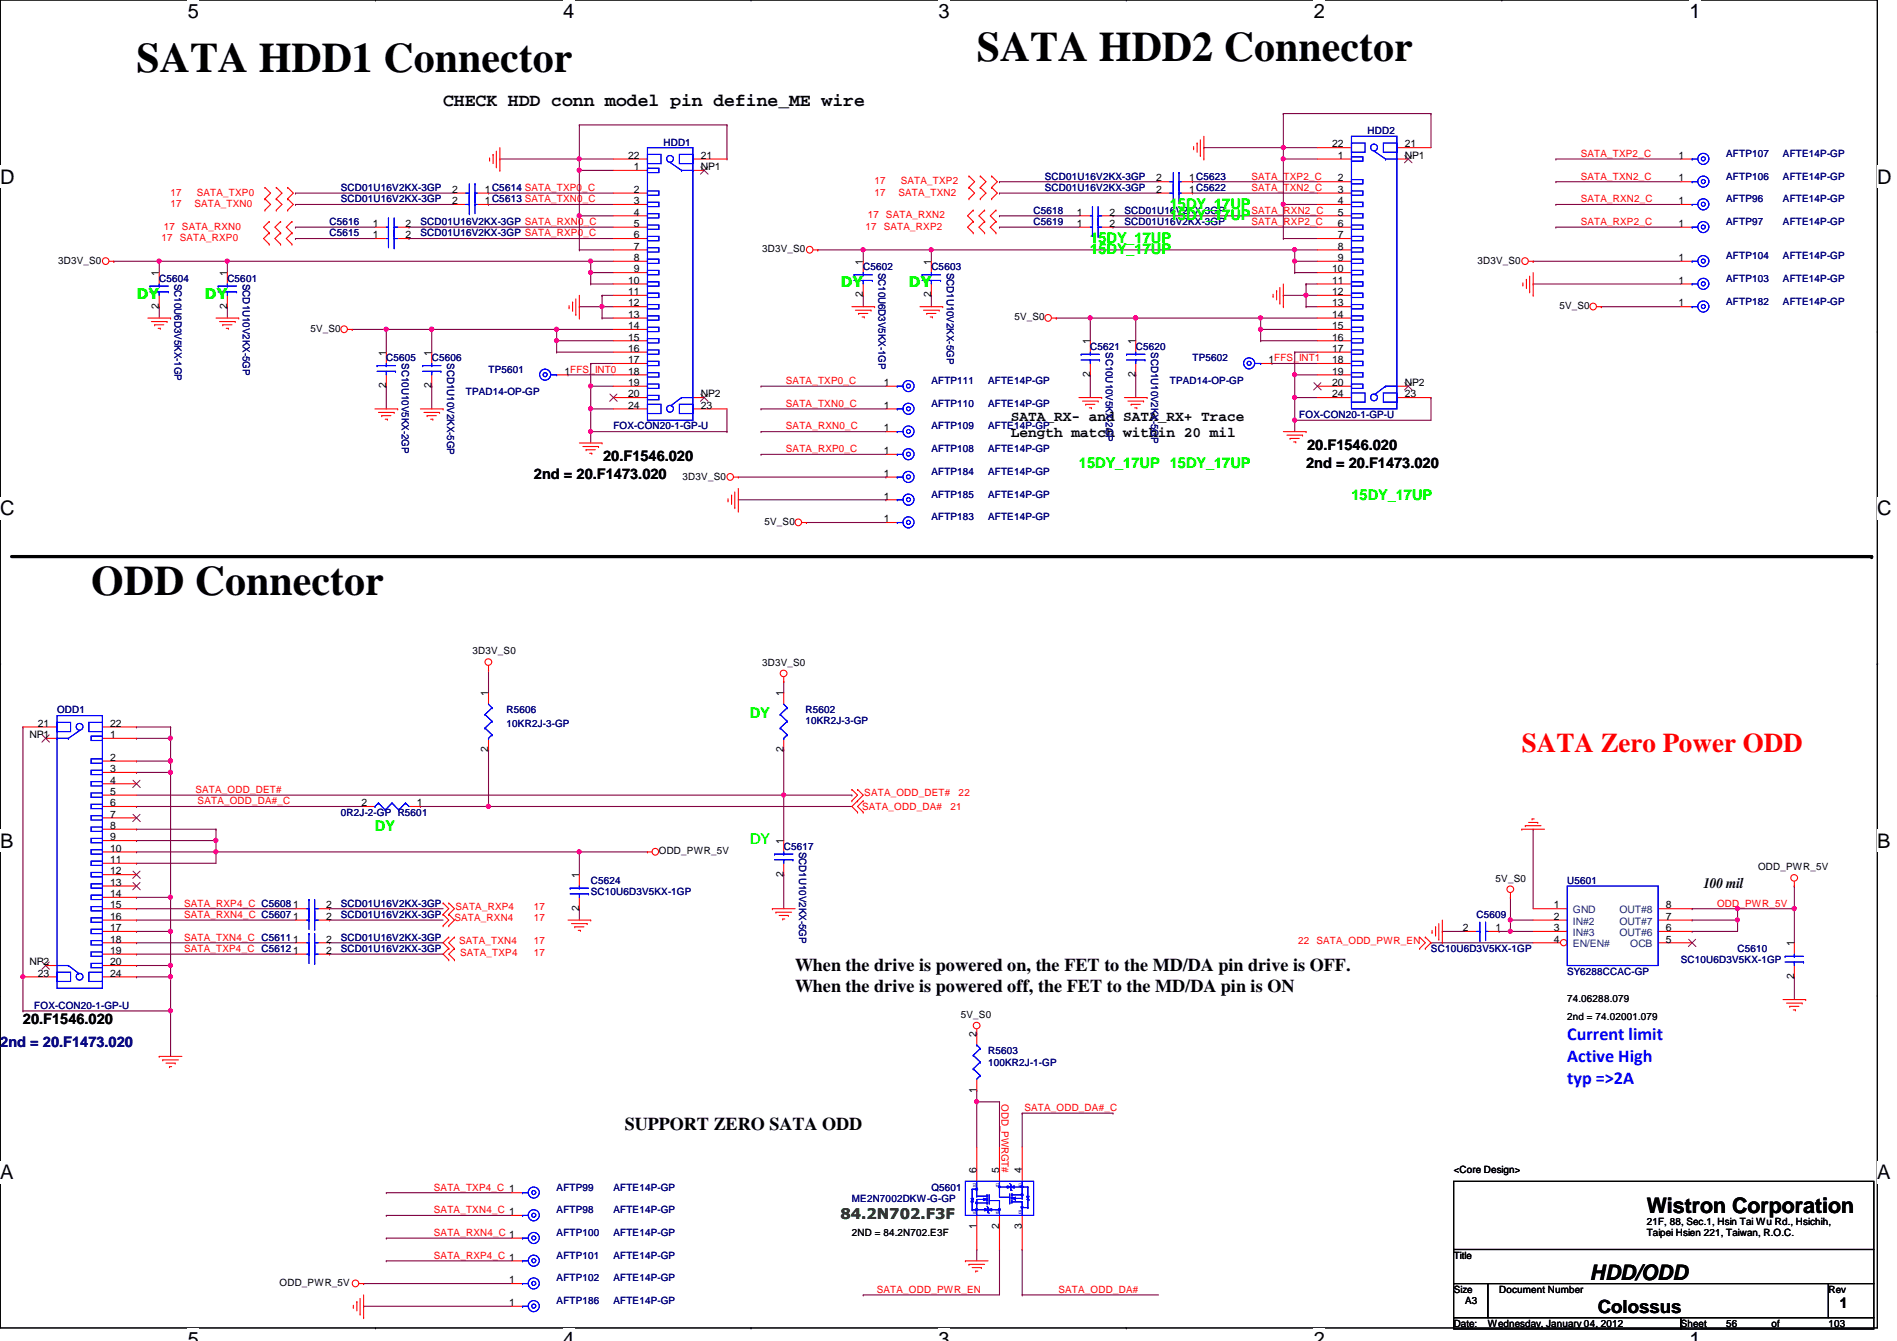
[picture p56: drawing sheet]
<svg xmlns="http://www.w3.org/2000/svg" width="297mm" height="210mm" viewBox="0 0 297 210" stroke-linecap="round" stroke-linejoin="round" font-family="sans-serif">
<defs><g id="words">
<g font-size="6.6">
<text x="21.4" y="11.3">SATA HDD1 Connector</text>
<text x="152.9" y="9.6">SATA HDD2 Connector</text>
<text x="14.3" y="93.1">ODD Connector</text>
</g>
<text font-size="4.2" fill="#f00" x="238.3" y="117.7">SATA Zero Power ODD</text>
<g font-size="3.3">
<text x="257.8" y="189.8">Wistron Corporation</text>
<text x="249" y="200.4">HDD/ODD</text>
</g>
<g font-size="3.1">
<text x="29.4" y="2.8">5</text>
<text x="88.2" y="2.8">4</text>
<text x="147" y="2.8">3</text>
<text x="205.7" y="2.8">2</text>
<text x="264.5" y="2.8">1</text>
<text x="0" y="28.7">D</text>
<text x="294" y="28.7">D</text>
<text x="0" y="80.7">C</text>
<text x="294" y="80.7">C</text>
<text x="0" y="132.7">B</text>
<text x="294" y="132.7">B</text>
<text x="0" y="184.6">A</text>
<text x="294" y="184.6">A</text>
<text x="29.4" y="210.7">5</text>
<text x="88.2" y="210.7">4</text>
<text x="147" y="210.7">3</text>
<text x="205.7" y="210.7">2</text>
<text x="264.5" y="210.7">1</text>
</g>
<g font-size="2.8">
<text x="69.4" y="16.6">CHECK HDD conn model pin define_ME wire</text>
<text x="124.5" y="151.9">When the drive is powered on, the FET to the MD/DA pin drive is OFF.</text>
<text x="124.5" y="155.3">When the drive is powered off, the FET to the MD/DA pin is ON</text>
<text x="97.8" y="176.8">SUPPORT ZERO SATA ODD</text>
<text x="250.2" y="205.5">Colossus</text>
</g>
<g font-size="2.8" fill="#00f">
<text x="245.4" y="162.7">Current limit</text>
<text x="245.4" y="166.2">Active High</text>
<text x="245.4" y="169.7">typ =&gt;2A</text>
</g>
<g font-size="2.3" fill="#0f0">
<text x="183.2" y="34.5">15DY_17UP</text>
<text x="183.2" y="32.7">15DY_17UP</text>
<text x="170.7" y="38">15DY_17UP</text>
<text x="170.7" y="39.8">15DY_17UP</text>
<text x="21.4" y="46.7">DY</text>
<text x="32" y="46.7">DY</text>
<text x="131.6" y="45">DY</text>
<text x="142.3" y="45">DY</text>
<text x="168.9" y="73.2">15DY_17UP 15DY_17UP</text>
<text x="211.6" y="78.2">15DY_17UP</text>
<text x="117.4" y="112.4">DY</text>
<text x="58.7" y="130.1">DY</text>
<text x="117.4" y="132.1">DY</text>
</g>
<g font-size="2.3">
<text x="158.3" y="65.9">SATA_RX- and SATA_RX+ Trace</text>
<text x="158.3" y="68.4">Length match within 20 mil</text>
<text x="204.7" y="70.4">20.F1546.020</text>
<text x="83.6" y="75">2nd = 20.F1473.020</text>
<text x="94.4" y="72.2">20.F1546.020</text>
<text x="204.5" y="73.2">2nd = 20.F1473.020</text>
<text x="266.7" y="139">100 mil</text>
<text x="3.6" y="160.4">20.F1546.020</text>
<text x="288.1" y="204.8">1</text>
</g>
<text font-size="2.3" fill="#000080" x="0" y="163.9">2nd = 20.F1473.020</text>
<text font-size="2.3" fill="#008000" x="131.6" y="190.8">84.2N702.F3F</text>
<g font-size="1.6" fill="#000080">
<text x="103.9" y="22.8">HDD1</text>
<text x="214.1" y="21">HDD2</text>
<text x="53.4" y="29.9">SCD01U16V2KX-3GP</text>
<text x="163.6" y="29.9">SCD01U16V2KX-3GP</text>
<text x="163.6" y="28.1">SCD01U16V2KX-3GP</text>
<text x="270.3" y="28.1">AFTP106</text>
<text x="270.3" y="24.6">AFTP107</text>
<text x="279.2" y="28.1">AFTE14P-GP</text>
<text x="279.2" y="24.6">AFTE14P-GP</text>
<text x="51.6" y="35.2">C5616</text>
<text x="53.4" y="31.7">SCD01U16V2KX-3GP</text>
<text x="65.8" y="35.2">SCD01U16V2KX-3GP SATA_RXN0_C</text>
<text x="161.8" y="33.4">C5618</text>
<text x="161.8" y="35.2">C5619</text>
<text x="176.1" y="33.4">SCD01U16V2KX-3GP</text>
<text x="176.1" y="35.2">SCD01U16V2KX-3GP</text>
<text x="270.3" y="31.7">AFTP96</text>
<text x="270.3" y="35.2">AFTP97</text>
<text x="279.2" y="31.7">AFTE14P-GP</text>
<text x="279.2" y="35.2">AFTE14P-GP</text>
<text x="51.6" y="37">C5615</text>
<text x="65.8" y="37">SCD01U16V2KX-3GP SATA_RXP0_C</text>
<text x="270.3" y="40.6">AFTP104</text>
<text x="279.2" y="40.6">AFTE14P-GP</text>
<text x="24.9" y="44.1">C5604</text>
<text x="27.3" y="44.4" transform="rotate(90 27.3 44.4)">SC10U6D3V5KX-1GP</text>
<text x="35.6" y="44.1">C5601</text>
<text x="38" y="44.4" transform="rotate(90 38 44.4)">SCD1U10V2KX-5GP</text>
<text x="135.2" y="42.3">C5602</text>
<text x="137.6" y="42.7" transform="rotate(90 137.6 42.7)">SC10U6D3V5KX-1GP</text>
<text x="145.8" y="42.3">C5603</text>
<text x="148.2" y="42.7" transform="rotate(90 148.2 42.7)">SCD1U10V2KX-5GP</text>
<text x="270.3" y="44.1">AFTP103</text>
<text x="270.3" y="47.7">AFTP182</text>
<text x="279.2" y="44.1">AFTE14P-GP</text>
<text x="279.2" y="47.7">AFTE14P-GP</text>
<text x="60.5" y="56.6">C5605</text>
<text x="62.9" y="56.9" transform="rotate(90 62.9 56.9)">SC10U10V5KX-2GP</text>
<text x="67.6" y="56.6">C5606</text>
<text x="70" y="56.9" transform="rotate(90 70 56.9)">SCD1U10V2KX-5GP</text>
<text x="76.5" y="58.3">TP5601</text>
<text x="170.7" y="54.8">C5621</text>
<text x="173.1" y="55.1" transform="rotate(90 173.1 55.1)">SC10U10V5KX-2GP</text>
<text x="177.8" y="54.8">C5620</text>
<text x="180.3" y="55.1" transform="rotate(90 180.3 55.1)">SCD1U10V2KX-5GP</text>
<text x="186.7" y="56.6">TP5602</text>
<text x="72.9" y="61.9">TPAD14-OP-GP</text>
<text x="145.8" y="63.7">AFTP110</text>
<text x="145.8" y="60.1">AFTP111</text>
<text x="154.7" y="63.7">AFTE14P-GP</text>
<text x="154.7" y="60.1">AFTE14P-GP</text>
<text x="183.2" y="60.1">TPAD14-OP-GP</text>
<text x="203.5" y="65.4">FOX-CON20-1-GP-U</text>
<text x="96.1" y="67.2">FOX-CON20-1-GP-U</text>
<text x="145.8" y="70.8">AFTP108</text>
<text x="145.8" y="67.2">AFTP109</text>
<text x="154.7" y="70.8">AFTE14P-GP</text>
<text x="154.7" y="67.2">AFTE14P-GP</text>
<text x="145.8" y="74.3">AFTP184</text>
<text x="145.8" y="77.9">AFTP185</text>
<text x="154.7" y="74.3">AFTE14P-GP</text>
<text x="154.7" y="77.9">AFTE14P-GP</text>
<text x="145.8" y="81.4">AFTP183</text>
<text x="154.7" y="81.4">AFTE14P-GP</text>
<text x="8.9" y="111.7">ODD1</text>
<text x="79.3" y="111.7">R5606</text>
<text x="79.3" y="113.8">10KR2J-3-GP</text>
<text x="126.1" y="111.7">R5602</text>
<text x="126.1" y="113.3">10KR2J-3-GP</text>
<text x="53.4" y="127.7">0R2J-2-GP R5601</text>
<text x="122.7" y="133">C5617</text>
<text x="125.1" y="133.3" transform="rotate(90 125.1 133.3)">SCD1U10V2KX-5GP</text>
<text x="53.4" y="143.7">SCD01U16V2KX-3GP</text>
<text x="53.4" y="141.9">SCD01U16V2KX-3GP</text>
<text x="92.5" y="138.3">C5624</text>
<text x="92.5" y="140.1">SC10U6D3V5KX-1GP</text>
<text x="231.2" y="143.7">C5609</text>
<text x="245.4" y="138.3">U5601</text>
<text x="53.4" y="149">SCD01U16V2KX-3GP</text>
<text x="53.4" y="147.2">SCD01U16V2KX-3GP</text>
<text x="224.1" y="149">SC10U6D3V5KX-1GP</text>
<text x="272.1" y="149">C5610</text>
<text x="245.4" y="152.6">SY6288CCAC-GP</text>
<text x="263.2" y="150.8">SC10U6D3V5KX-1GP</text>
<text x="5.4" y="157.9">FOX-CON20-1-GP-U</text>
<text x="154.7" y="165">R5603</text>
<text x="154.7" y="166.8">100KR2J-1-GP</text>
<text x="87.2" y="186.4">AFTP99</text>
<text x="87.2" y="189.9">AFTP98</text>
<text x="96.1" y="186.4">AFTE14P-GP</text>
<text x="96.1" y="189.9">AFTE14P-GP</text>
<text x="133.4" y="188.1">ME2N7002DKW-G-GP</text>
<text x="145.8" y="186.4">Q5601</text>
<text x="87.2" y="197">AFTP101</text>
<text x="87.2" y="193.5">AFTP100</text>
<text x="96.1" y="197">AFTE14P-GP</text>
<text x="96.1" y="193.5">AFTE14P-GP</text>
<text x="87.2" y="200.6">AFTP102</text>
<text x="96.1" y="200.6">AFTE14P-GP</text>
<text x="87.2" y="204.1">AFTP186</text>
<text x="96.1" y="204.1">AFTE14P-GP</text>
</g>
<g font-size="1.6">
<text x="208.6" y="23.1">22</text>
<text x="220" y="23.1">21</text>
<text x="98.4" y="24.8">22</text>
<text x="99.3" y="26.6">1</text>
<text x="109.7" y="24.8">21</text>
<text x="109.7" y="26.6">NP1</text>
<text x="181.1" y="28.4">2</text>
<text x="186.2" y="28.4">1C5623</text>
<text x="209.5" y="24.8">1</text>
<text x="209.5" y="28.4">2</text>
<text x="220" y="24.8">NP1</text>
<text x="262.8" y="28.4">1</text>
<text x="262.8" y="24.8">1</text>
<text x="58.4" y="35.5">1</text>
<text x="63.5" y="35.5">2</text>
<text x="70.8" y="32">2</text>
<text x="70.8" y="30.2">2</text>
<text x="75.9" y="32">1C5613 SATA_TXN0_C</text>
<text x="75.9" y="30.2">1C5614 SATA_TXP0_C</text>
<text x="99.3" y="30.2">2</text>
<text x="99.3" y="32">3</text>
<text x="99.3" y="33.7">4</text>
<text x="99.3" y="35.5">5</text>
<text x="168.6" y="33.7">1</text>
<text x="168.6" y="35.5">1</text>
<text x="173.7" y="33.7">2</text>
<text x="173.7" y="35.5">2</text>
<text x="181.1" y="30.2">2</text>
<text x="186.2" y="30.2">1C5622</text>
<text x="209.5" y="30.2">3</text>
<text x="209.5" y="32">4</text>
<text x="209.5" y="33.7">5</text>
<text x="209.5" y="35.5">6</text>
<text x="262.8" y="32">1</text>
<text x="262.8" y="35.5">1</text>
<text x="9.1" y="41.3">3D3V_S0</text>
<text x="58.4" y="37.3">1</text>
<text x="63.5" y="37.3">2</text>
<text x="99.3" y="37.3">6</text>
<text x="99.3" y="39.1">7</text>
<text x="99.3" y="40.9">8</text>
<text x="119.3" y="39.5">3D3V_S0</text>
<text x="135.1" y="41.4" transform="rotate(-90 135.1 41.4)">1</text>
<text x="145.8" y="41.4" transform="rotate(-90 145.8 41.4)">1</text>
<text x="209.5" y="37.3">7</text>
<text x="209.5" y="39.1">8</text>
<text x="209.5" y="40.9">9</text>
<text x="231.3" y="41.3">3D3V_S0</text>
<text x="262.8" y="40.9">1</text>
<text x="24.9" y="43.2" transform="rotate(-90 24.9 43.2)">1</text>
<text x="35.6" y="43.2" transform="rotate(-90 35.6 43.2)">1</text>
<text x="98.4" y="44.4">10</text>
<text x="98.4" y="46.2">11</text>
<text x="98.4" y="48">12</text>
<text x="99.3" y="42.6">9</text>
<text x="135.1" y="46.6" transform="rotate(-90 135.1 46.6)">2</text>
<text x="145.8" y="46.6" transform="rotate(-90 145.8 46.6)">2</text>
<text x="208.6" y="42.6">10</text>
<text x="208.6" y="44.4">11</text>
<text x="208.6" y="46.2">12</text>
<text x="208.6" y="48">13</text>
<text x="262.8" y="44.4">1</text>
<text x="262.8" y="48">1</text>
<text x="24.9" y="48.3" transform="rotate(-90 24.9 48.3)">2</text>
<text x="35.6" y="48.3" transform="rotate(-90 35.6 48.3)">2</text>
<text x="48.6" y="51.9">5V_S0</text>
<text x="98.4" y="49.7">13</text>
<text x="98.4" y="51.5">14</text>
<text x="98.4" y="53.3">15</text>
<text x="158.8" y="50.2">5V_S0</text>
<text x="170.7" y="53.9" transform="rotate(-90 170.7 53.9)">1</text>
<text x="177.8" y="53.9" transform="rotate(-90 177.8 53.9)">1</text>
<text x="208.6" y="49.7">14</text>
<text x="208.6" y="51.5">15</text>
<text x="208.6" y="53.3">16</text>
<text x="244.2" y="48.4">5V_S0</text>
<text x="60.4" y="55.7" transform="rotate(-90 60.4 55.7)">1</text>
<text x="67.6" y="55.7" transform="rotate(-90 67.6 55.7)">1</text>
<text x="88.4" y="58.6">1FFS_INT0</text>
<text x="98.4" y="55.1">16</text>
<text x="98.4" y="56.9">17</text>
<text x="98.4" y="58.6">18</text>
<text x="170.7" y="59" transform="rotate(-90 170.7 59)">2</text>
<text x="177.8" y="59" transform="rotate(-90 177.8 59)">2</text>
<text x="198.6" y="56.9">1FFS_INT1</text>
<text x="208.6" y="55.1">17</text>
<text x="208.6" y="56.9">18</text>
<text x="208.6" y="58.6">19</text>
<text x="60.4" y="60.8" transform="rotate(-90 60.4 60.8)">2</text>
<text x="67.6" y="60.8" transform="rotate(-90 67.6 60.8)">2</text>
<text x="98.4" y="60.4">19</text>
<text x="98.4" y="62.2">20</text>
<text x="98.4" y="64">24</text>
<text x="109.7" y="64">23</text>
<text x="109.7" y="62.2">NP2</text>
<text x="138.4" y="64">1</text>
<text x="138.4" y="60.4">1</text>
<text x="208.6" y="60.4">20</text>
<text x="208.6" y="62.2">24</text>
<text x="220" y="62.2">23</text>
<text x="220" y="60.4">NP2</text>
<text x="138.4" y="71.1">1</text>
<text x="138.4" y="67.5">1</text>
<text x="106.9" y="75.1">3D3V_S0</text>
<text x="138.4" y="74.6">1</text>
<text x="119.7" y="82.2">5V_S0</text>
<text x="138.4" y="81.7">1</text>
<text x="138.4" y="78.2">1</text>
<text x="74" y="102.4">3D3V_S0</text>
<text x="119.3" y="104.2">3D3V_S0</text>
<text x="5.9" y="113.7">21</text>
<text x="17.3" y="113.7">22</text>
<text x="76.5" y="109" transform="rotate(-90 76.5 109)">1</text>
<text x="122.7" y="109" transform="rotate(-90 122.7 109)">1</text>
<text x="4.6" y="115.5">NP1</text>
<text x="17.3" y="115.5">1</text>
<text x="17.3" y="119.1">2</text>
<text x="76.5" y="117.7" transform="rotate(-90 76.5 117.7)">2</text>
<text x="122.7" y="117.7" transform="rotate(-90 122.7 117.7)">2</text>
<text x="17.3" y="120.9">3</text>
<text x="17.3" y="122.6">4</text>
<text x="17.3" y="124.4">5</text>
<text x="17.3" y="126.2">6</text>
<text x="17.3" y="128">7</text>
<text x="17.3" y="129.8">8</text>
<text x="17.3" y="131.5">9</text>
<text x="56.6" y="126.2">2</text>
<text x="65.3" y="126.2">1</text>
<text x="17.3" y="133.3">10</text>
<text x="17.3" y="135.1">11</text>
<text x="17.3" y="136.9">12</text>
<text x="90.7" y="137.5" transform="rotate(-90 90.7 137.5)">1</text>
<text x="103.2" y="133.7">ODD_PWR_5V</text>
<text x="122.7" y="137.2" transform="rotate(-90 122.7 137.2)">2</text>
<text x="122.7" y="132.1" transform="rotate(-90 122.7 132.1)">1</text>
<text x="275.3" y="136.2">ODD_PWR_5V</text>
<text x="17.3" y="138.6">13</text>
<text x="17.3" y="140.4">14</text>
<text x="17.3" y="142.2">15</text>
<text x="17.3" y="144">16</text>
<text x="45.9" y="144">1</text>
<text x="45.9" y="142.2">1</text>
<text x="51.1" y="144">2</text>
<text x="51.1" y="142.2">2</text>
<text x="90.7" y="142.6" transform="rotate(-90 90.7 142.6)">2</text>
<text x="234.2" y="138">5V_S0</text>
<text x="243.3" y="142.2">1</text>
<text x="243.3" y="144">2</text>
<text x="260.9" y="144">7</text>
<text x="260.9" y="142.2">8</text>
<text x="17.3" y="145.8">17</text>
<text x="17.3" y="147.5">18</text>
<text x="17.3" y="149.3">19</text>
<text x="45.9" y="149.3">1</text>
<text x="45.9" y="147.5">1</text>
<text x="51.1" y="149.3">2</text>
<text x="51.1" y="147.5">2</text>
<text x="229.1" y="145.8">2</text>
<text x="234.2" y="145.8">1</text>
<text x="243.3" y="145.8">3</text>
<text x="243.3" y="147.5">4</text>
<text x="260.9" y="147.5">5</text>
<text x="260.9" y="145.8">6</text>
<text x="280.9" y="148.1" transform="rotate(-90 280.9 148.1)">1</text>
<text x="4.6" y="151.1">NP2</text>
<text x="5.9" y="152.9">23</text>
<text x="17.3" y="151.1">20</text>
<text x="17.3" y="152.9">24</text>
<text x="280.9" y="153.2" transform="rotate(-90 280.9 153.2)">2</text>
<text x="150.4" y="159.3">5V_S0</text>
<text x="245.4" y="156.8">74.06288.079</text>
<text x="245.4" y="159.7">2nd = 74.02001.079</text>
<text x="152.9" y="162.3" transform="rotate(-90 152.9 162.3)">2</text>
<text x="152.9" y="171" transform="rotate(-90 152.9 171)">1</text>
<text x="152.9" y="183.7" transform="rotate(-90 152.9 183.7)">6</text>
<text x="156.5" y="183.7" transform="rotate(-90 156.5 183.7)">5</text>
<text x="160" y="183.7" transform="rotate(-90 160 183.7)">4</text>
<text x="227.6" y="183.7">&lt;Core Design&gt;</text>
<text x="257.8" y="191.7">21F, 88, Sec.1, Hsin Tai Wu Rd., Hsichih,</text>
<text x="133.4" y="193.5">2ND = 84.2N702.E3F</text>
<text x="152.9" y="192.4" transform="rotate(-90 152.9 192.4)">1</text>
<text x="156.5" y="192.4" transform="rotate(-90 156.5 192.4)">2</text>
<text x="160" y="192.4" transform="rotate(-90 160 192.4)">3</text>
<text x="227.6" y="197">Title</text>
<text x="257.8" y="193.5">Taipei Hsien 221, Taiwan, R.O.C.</text>
<text x="43.8" y="201.3">ODD_PWR_5V</text>
<text x="79.7" y="200.9">1</text>
<text x="227.6" y="202.4">Size</text>
<text x="234.7" y="202.4">Document Number</text>
<text x="286.3" y="202.4">Rev</text>
<text x="79.7" y="204.4">1</text>
<text x="227.6" y="207.7">Date:</text>
<text x="229.4" y="204.1">A3</text>
<text x="233" y="207.7">Wednesday, January 04, 2012</text>
<text x="263.2" y="207.7">Sheet</text>
<text x="270.3" y="207.7">56</text>
<text x="277.4" y="207.7">of</text>
<text x="286.3" y="207.7">103</text>
</g>
<g font-size="1.6" fill="#f00">
<text x="136.9" y="28.8">17</text>
<text x="141.1" y="28.8">SATA_TXP2</text>
<text x="196" y="29.9">SATA_TXN2_C</text>
<text x="196" y="28.1">SATA_TXP2_C</text>
<text x="247.5" y="24.6">SATA_TXP2_C</text>
<text x="247.5" y="28.1">SATA_TXN2_C</text>
<text x="25.7" y="35.9">17 SATA_RXN0</text>
<text x="26.7" y="32.4">17</text>
<text x="26.7" y="30.6">17</text>
<text x="30.4" y="32.4">SATA_TXN0</text>
<text x="30.8" y="30.6">SATA_TXP0</text>
<text x="135.5" y="35.9">17</text>
<text x="135.9" y="34.2">17 SATA_RXN2</text>
<text x="136.9" y="30.6">17</text>
<text x="138.4" y="35.9">SATA_RXP2</text>
<text x="140.7" y="30.6">SATA_TXN2</text>
<text x="196" y="33.4">SATA_RXN2_C</text>
<text x="196" y="35.2">SATA_RXP2_C</text>
<text x="247.5" y="31.7">SATA_RXN2_C</text>
<text x="247.5" y="35.2">SATA_RXP2_C</text>
<text x="25.3" y="37.7">17</text>
<text x="28.1" y="37.7">SATA_RXP0</text>
<text x="123.1" y="63.7">SATA_TXN0_C</text>
<text x="123.1" y="60.1">SATA_TXP0_C</text>
<text x="123.1" y="70.8">SATA_RXP0_C</text>
<text x="123.1" y="67.2">SATA_RXN0_C</text>
<text x="30.6" y="124.1">SATA_ODD_DET#</text>
<text x="30.9" y="125.9">SATA_ODD_DA#_C</text>
<text x="135.3" y="124.7">SATA_ODD_DET#</text>
<text x="150.1" y="124.7">22</text>
<text x="135" y="126.8">SATA_ODD_DA#</text>
<text x="148.8" y="126.8">21</text>
<text x="28.8" y="141.9">SATA_RXP4_C C5608</text>
<text x="28.8" y="143.7">SATA_RXN4_C C5607</text>
<text x="71.3" y="142.5">SATA_RXP4</text>
<text x="83.6" y="142.5">17</text>
<text x="268.9" y="141.9">ODD_PWR_5V</text>
<text x="28.8" y="147.2">SATA_TXN4_C C5611</text>
<text x="28.8" y="149">SATA_TXP4_C C5612</text>
<text x="71.2" y="144.2">SATA_RXN4</text>
<text x="71.9" y="147.8">SATA_TXN4</text>
<text x="72" y="149.6">SATA_TXP4</text>
<text x="83.6" y="149.6">17</text>
<text x="83.6" y="147.8">17</text>
<text x="83.6" y="144.2">17</text>
<text x="203.3" y="147.8">22 SATA_ODD_PWR_EN</text>
<text x="156.8" y="172.8" transform="rotate(90 156.8 172.8)">ODD_PWRGT#</text>
<text x="160.4" y="173.9">SATA_ODD_DA#_C</text>
<text x="67.9" y="189.9">SATA_TXN4_C 1</text>
<text x="67.9" y="186.4">SATA_TXP4_C 1</text>
<text x="67.9" y="197">SATA_RXP4_C 1</text>
<text x="67.9" y="193.5">SATA_RXN4_C 1</text>
<text x="137.3" y="202.4">SATA_ODD_PWR_EN</text>
<text x="165.7" y="202.4">SATA_ODD_DA#</text>
</g>
<g font-size="1.6" fill="#004080">
<text x="246.3" y="143">GND</text>
<text x="253.6" y="143">OUT#8</text>
<text x="246.3" y="144.7">IN#2</text>
<text x="246.3" y="146.5">IN#3</text>
<text x="246.3" y="148.3">EN/EN#</text>
<text x="253.6" y="146.5">OUT#6</text>
<text x="253.6" y="144.7">OUT#7</text>
<text x="255.3" y="148.3">OCB</text>
</g>
<g font-size=".7" fill="#00f">
<text x="152.8" y="185.8" transform="rotate(-90 152.8 185.8)">D2</text>
<text x="156.4" y="185.8" transform="rotate(-90 156.4 185.8)">G1</text>
<text x="159.9" y="185.8" transform="rotate(-90 159.9 185.8)">S1</text>
<text x="152.8" y="190.1" transform="rotate(-90 152.8 190.1)">S2</text>
<text x="156.4" y="190.1" transform="rotate(-90 156.4 190.1)">G2</text>
<text x="159.9" y="190.1" transform="rotate(-90 159.9 190.1)">D1</text>
</g>
</g></defs>
<path d="M0 0h294v207.9h-294z" fill="none" stroke="#000" stroke-width=".17"/>
<g fill="#fff">
<path d="M29.4 0h1.8v3.5h-1.8z"/>
<path d="M29.4 207.9h1.8v2h-1.8z"/>
</g>
<path d="M58.8 0h.1M58.8 207.9h.1" fill="none" stroke="#000" stroke-width=".17"/>
<g fill="#fff">
<path d="M88.2 0h1.7v3.5h-1.7z"/>
<path d="M88.2 207.9h1.7v2h-1.7z"/>
</g>
<path d="M117.6 0h.1M117.6 207.9h.1" fill="none" stroke="#000" stroke-width=".17"/>
<g fill="#fff">
<path d="M147 0h1.7v3.5h-1.7z"/>
<path d="M147 207.9h1.7v2h-1.7z"/>
</g>
<path d="M176.4 0h.1M176.4 207.9h.1" fill="none" stroke="#000" stroke-width=".17"/>
<g fill="#fff">
<path d="M205.7 0h1.8v3.5h-1.8z"/>
<path d="M205.7 207.9h1.8v2h-1.8z"/>
</g>
<path d="M235.2 0h.1M235.2 207.9h.1" fill="none" stroke="#000" stroke-width=".17"/>
<g fill="#fff">
<path d="M264.5 0h1.8v3.5h-1.8z"/>
<path d="M264.5 207.9h1.8v2h-1.8z"/>
<path d="M0 26h2.3v3.4h-2.3z"/>
<path d="M294 26h2.2v3.4h-2.2z"/>
<path d="M0 77.9h2.3v3.5h-2.3z"/>
<path d="M294 77.9h2.2v3.5h-2.2z"/>
</g>
<path d="M0 51.9h.1M294 51.9h.1" fill="none" stroke="#000" stroke-width=".17"/>
<g fill="#fff">
<path d="M0 129.9h2.1v3.4h-2.1z"/>
<path d="M294 129.9h2v3.4h-2z"/>
</g>
<path d="M0 103.9h.1M294 103.9h.1" fill="none" stroke="#000" stroke-width=".17"/>
<path d="M0 103.9h.1M294 103.9h.1" fill="none" stroke="#000" stroke-width=".16"/>
<g fill="#fff">
<path d="M0 181.8h2.1v3.5h-2.1z"/>
<path d="M294 181.8h2v3.5h-2z"/>
</g>
<path d="M0 155.9h.1M294 155.9h.1" fill="none" stroke="#000" stroke-width=".17"/>
<path d="M236.5 140.5h.1M236.5 140.5v3.5M265 145.8h.1M265 142.2h.1M265 142.2h7.1M272.1 144h.1M272.1 144v1.8h-7.1" fill="none" stroke="#800040" stroke-width=".17"/>
<circle cx="272" cy="142.2" r=".32" fill="#f0f"/>
<circle cx="272" cy="142.2" r=".32" fill="none" stroke="#f0f" stroke-width=".17"/>
<path d="M265 144h.1M265 144h7.1" fill="none" stroke="#800040" stroke-width=".17"/>
<circle cx="272" cy="144" r=".32" fill="#f0f"/>
<circle cx="272" cy="144" r=".32" fill="none" stroke="#f0f" stroke-width=".17"/>
<path d="M272.1 142.2h.1M272.1 142.2v1.8M281 152.9h.1M281 142.2h.1M281 142.2v5.4M281 152.9v3.6M160.1 174.2h.1M160.1 174.2v5.4M160.1 174.2h14.2M174.3 174.2h.1" fill="none" stroke="#800040" stroke-width=".17"/>
<circle cx="280.9" cy="142.2" r=".32" fill="#f0f"/>
<circle cx="280.9" cy="142.2" r=".32" fill="none" stroke="#f0f" stroke-width=".17"/>
<g fill="none" stroke="#800040" stroke-width=".17">
<path d="M272.1 142.2h.1M272.1 142.2h8.9M152.9 172.5h.1M152.9 172.5v7.1M152.9 195.6h.1M152.9 195.6v1.8M156.5 195.6h.1M156.5 195.6v7.1h-21.3M160.1 195.6h.1M160.1 195.6v7.1M135.2 202.7h.1M160.1 202.7h.1"/>
<path d="M160.1 202.7h21.3"/>
</g>
<circle cx="152.9" cy="172.4" r=".32" fill="#f0f"/>
<circle cx="152.9" cy="172.4" r=".32" fill="none" stroke="#f0f" stroke-width=".17"/>
<path d="M24.9 40.9h.1M24.9 40.9h10.7M281 138.7h.1M281 138.7v3.5M152.9 172.5h.1M152.9 170.7h.1M152.9 172.5h3.6M152.9 170.7v1.8M156.5 172.5h.1M156.5 172.5v7.1" fill="none" stroke="#800040" stroke-width=".17"/>
<circle cx="24.9" cy="40.9" r=".32" fill="#f0f"/>
<circle cx="24.9" cy="40.9" r=".32" fill="none" stroke="#f0f" stroke-width=".17"/>
<path d="M17.8 40.9h.1M17.8 40.9h7.1M24.9 40.9h.1M24.9 48h.1M24.9 40.9v1.8M24.9 48v1.8M35.6 48h.1M35.6 48v1.8M92.5 40.9h.1M92.5 42.7h.1M92.5 40.9v3.5" fill="none" stroke="#800040" stroke-width=".17"/>
<circle cx="92.5" cy="42.6" r=".32" fill="#f0f"/>
<circle cx="92.5" cy="42.6" r=".32" fill="none" stroke="#f0f" stroke-width=".17"/>
<path d="M35.6 40.9h.1M35.6 40.9h56.9M92.5 42.7h.1M92.5 42.7h3.6" fill="none" stroke="#800040" stroke-width=".17"/>
<circle cx="35.6" cy="40.9" r=".32" fill="#f0f"/>
<circle cx="35.6" cy="40.9" r=".32" fill="none" stroke="#f0f" stroke-width=".17"/>
<path d="M92.5 44.4h.1M92.5 40.9h.1M92.5 44.4h3.6M92.5 40.9h3.6" fill="none" stroke="#800040" stroke-width=".17"/>
<circle cx="92.5" cy="40.9" r=".32" fill="#f0f"/>
<circle cx="92.5" cy="40.9" r=".32" fill="none" stroke="#f0f" stroke-width=".17"/>
<g fill="none" stroke="#800040" stroke-width=".17">
<path d="M46.3 35.6h.1M46.3 37.3h.1M46.3 35.6h12.4M46.3 37.3h12.4M64 35.6h.1M64 37.3h.1M64 35.6h32.1M64 37.3h32.1M35.6 40.9h.1M35.6 40.9v1.8M55.2 51.6h.1M55.2 51.6h12.4"/>
<path d="M60.5 51.6h.1"/>
</g>
<circle cx="67.6" cy="51.5" r=".32" fill="#f0f"/>
<circle cx="67.6" cy="51.5" r=".32" fill="none" stroke="#f0f" stroke-width=".17"/>
<circle cx="60.5" cy="51.5" r=".32" fill="#f0f"/>
<circle cx="60.5" cy="51.5" r=".32" fill="none" stroke="#f0f" stroke-width=".17"/>
<path d="M67.6 51.6h.1M67.6 51.6h19.6" fill="none" stroke="#800040" stroke-width=".17"/>
<circle cx="67.6" cy="51.5" r=".32" fill="#f0f"/>
<circle cx="67.6" cy="51.5" r=".32" fill="none" stroke="#f0f" stroke-width=".17"/>
<path d="M87.2 53.3h.1M87.2 51.6h.1M87.2 51.6v3.5M87.2 53.3h8.9" fill="none" stroke="#800040" stroke-width=".17"/>
<circle cx="87.1" cy="53.3" r=".32" fill="#f0f"/>
<circle cx="87.1" cy="53.3" r=".32" fill="none" stroke="#f0f" stroke-width=".17"/>
<path d="M87.2 51.6h.1M87.2 51.6h8.9M60.5 60.5h.1M60.5 60.5v3.5M67.6 60.5h.1M67.6 60.5v3.5" fill="none" stroke="#800040" stroke-width=".17"/>
<circle cx="87.1" cy="51.5" r=".32" fill="#f0f"/>
<circle cx="87.1" cy="51.5" r=".32" fill="none" stroke="#f0f" stroke-width=".17"/>
<g fill="none" stroke="#800040" stroke-width=".17">
<path d="M46.3 32h.1M46.3 30.2h.1M46.3 32h24.9M46.3 30.2h24.9M76.5 32h.1M76.5 30.2h.1M76.5 32h19.6M76.5 30.2h19.6M60.5 51.6h.1M60.5 51.6v3.5M67.6 51.6h.1M67.6 51.6v3.5"/>
<path d="M87.2 55.1h.1M87.2 55.1h8.9M88.9 58.7h.1M88.9 58.7h7.2M90.7 48h.1M90.7 48h5.4M94.3 46.2h.1M94.3 48h.1M94.3 49.8h.1M94.3 46.2v3.6M94.3 49.8h1.8M94.3 46.2h1.8"/>
</g>
<circle cx="94.2" cy="48" r=".32" fill="#f0f"/>
<circle cx="94.2" cy="48" r=".32" fill="none" stroke="#f0f" stroke-width=".17"/>
<path d="M90.7 24.9h.1M90.7 24.9h5.4" fill="none" stroke="#800040" stroke-width=".17"/>
<circle cx="90.7" cy="24.9" r=".32" fill="#f0f"/>
<circle cx="90.7" cy="24.9" r=".32" fill="none" stroke="#f0f" stroke-width=".17"/>
<path d="M90.7 19.6h.1M90.7 19.6v7.1M90.7 19.6h23.1M113.8 19.6h.1M113.8 19.6v5.3M78.3 24.9h.1M78.3 24.9h12.4M90.7 26.7h.1M90.7 24.9h.1M90.7 26.7h5.4M113.8 24.9h.1" fill="none" stroke="#800040" stroke-width=".17"/>
<circle cx="90.7" cy="26.6" r=".32" fill="#f0f"/>
<circle cx="90.7" cy="26.6" r=".32" fill="none" stroke="#f0f" stroke-width=".17"/>
<path d="M90.7 33.8h.1M90.7 26.7h.1M90.7 39.1h.1M90.7 33.8h5.4M90.7 26.7v12.4M90.7 39.1h5.4" fill="none" stroke="#800040" stroke-width=".17"/>
<circle cx="90.7" cy="33.8" r=".32" fill="#f0f"/>
<circle cx="90.7" cy="33.8" r=".32" fill="none" stroke="#f0f" stroke-width=".17"/>
<path d="M92.5 56.9h.1M92.5 56.9h3.6M92.5 56.9v3.6M92.5 60.5h.1M92.5 60.5h3.6" fill="none" stroke="#800040" stroke-width=".17"/>
<circle cx="92.5" cy="60.4" r=".32" fill="#f0f"/>
<circle cx="92.5" cy="60.4" r=".32" fill="none" stroke="#f0f" stroke-width=".17"/>
<path d="M92.5 67.6h.1M92.5 67.6v1.7M92.5 67.6h21.3M113.8 67.6h.1M113.8 64v3.6" fill="none" stroke="#800040" stroke-width=".17"/>
<circle cx="92.5" cy="67.5" r=".32" fill="#f0f"/>
<circle cx="92.5" cy="67.5" r=".32" fill="none" stroke="#f0f" stroke-width=".17"/>
<path d="M92.5 64h.1M92.5 64v3.6" fill="none" stroke="#800040" stroke-width=".17"/>
<circle cx="92.5" cy="64" r=".32" fill="#f0f"/>
<circle cx="92.5" cy="64" r=".32" fill="none" stroke="#f0f" stroke-width=".17"/>
<path d="M201 23.1h.1M201 23.1h5.3M92.5 64h.1M92.5 60.5h.1M92.5 64h3.6M92.5 60.5v3.5" fill="none" stroke="#800040" stroke-width=".17"/>
<circle cx="200.9" cy="23.1" r=".32" fill="#f0f"/>
<circle cx="200.9" cy="23.1" r=".32" fill="none" stroke="#f0f" stroke-width=".17"/>
<path d="M201 23.1h.1M201 23.1v1.8" fill="none" stroke="#800040" stroke-width=".17"/>
<circle cx="200.9" cy="24.9" r=".32" fill="#f0f"/>
<circle cx="200.9" cy="24.9" r=".32" fill="none" stroke="#f0f" stroke-width=".17"/>
<path d="M128.1 39.1h.1M128.1 39.1h17.7M135.2 39.1h.1M201 24.9h.1M201 24.9h5.3M145.8 46.2h.1M145.8 46.2v1.8M202.7 55.1h.1M202.7 55.1v3.6" fill="none" stroke="#800040" stroke-width=".17"/>
<circle cx="135.1" cy="39.1" r=".32" fill="#f0f"/>
<circle cx="135.1" cy="39.1" r=".32" fill="none" stroke="#f0f" stroke-width=".17"/>
<path d="M202.7 39.1h.1M202.7 39.1h3.6" fill="none" stroke="#800040" stroke-width=".17"/>
<circle cx="202.7" cy="39.1" r=".32" fill="#f0f"/>
<circle cx="202.7" cy="39.1" r=".32" fill="none" stroke="#f0f" stroke-width=".17"/>
<path d="M145.8 39.1h.1M145.8 39.1h56.9M202.7 42.7h.1M202.7 42.7h3.6" fill="none" stroke="#800040" stroke-width=".17"/>
<circle cx="145.8" cy="39.1" r=".32" fill="#f0f"/>
<circle cx="145.8" cy="39.1" r=".32" fill="none" stroke="#f0f" stroke-width=".17"/>
<path d="M202.7 40.9h.1M202.7 40.9h3.6M202.7 40.9v1.8" fill="none" stroke="#800040" stroke-width=".17"/>
<circle cx="202.7" cy="40.9" r=".32" fill="#f0f"/>
<circle cx="202.7" cy="40.9" r=".32" fill="none" stroke="#f0f" stroke-width=".17"/>
<g fill="none" stroke="#800040" stroke-width=".17">
<path d="M135.2 39.1h.1M135.2 39.1v1.8M145.8 39.1h.1M145.8 39.1v1.8M156.5 33.8h.1M156.5 35.6h.1M156.5 33.8h12.4M156.5 35.6h12.4M174.3 33.8h.1M174.3 35.6h.1M174.3 33.8h32M174.3 35.6h32"/>
<path d="M202.7 39.1h.1M202.7 39.1v1.8M135.2 46.2h.1M135.2 46.2v1.8M177.8 49.8h.1M177.8 49.8h19.6M197.4 51.6h.1M197.4 51.6v1.7"/>
</g>
<circle cx="177.8" cy="49.8" r=".32" fill="#f0f"/>
<circle cx="177.8" cy="49.8" r=".32" fill="none" stroke="#f0f" stroke-width=".17"/>
<path d="M170.7 49.8h.1M170.7 49.8h7.1" fill="none" stroke="#800040" stroke-width=".17"/>
<circle cx="177.8" cy="49.8" r=".32" fill="#f0f"/>
<circle cx="177.8" cy="49.8" r=".32" fill="none" stroke="#f0f" stroke-width=".17"/>
<circle cx="170.7" cy="49.8" r=".32" fill="#f0f"/>
<circle cx="170.7" cy="49.8" r=".32" fill="none" stroke="#f0f" stroke-width=".17"/>
<path d="M165.4 49.8h.1M165.4 49.8h5.3M170.7 49.8h.1M170.7 49.8v3.5M177.8 49.8h.1M177.8 49.8v3.5M197.4 53.3h.1M197.4 49.8h.1M197.4 49.8h8.9M197.4 53.3h8.9" fill="none" stroke="#800040" stroke-width=".17"/>
<circle cx="197.4" cy="49.8" r=".32" fill="#f0f"/>
<circle cx="197.4" cy="49.8" r=".32" fill="none" stroke="#f0f" stroke-width=".17"/>
<path d="M170.7 58.7h.1M170.7 58.7v3.5M177.8 58.7h.1M177.8 58.7v3.5M197.4 51.6h.1M197.4 51.6h8.9" fill="none" stroke="#800040" stroke-width=".17"/>
<circle cx="197.4" cy="51.5" r=".32" fill="#f0f"/>
<circle cx="197.4" cy="51.5" r=".32" fill="none" stroke="#f0f" stroke-width=".17"/>
<g fill="none" stroke="#800040" stroke-width=".17">
<path d="M156.5 30.2h.1M156.5 28.4h.1M156.5 30.2h24.9M156.5 28.4h24.9M186.7 30.2h.1M186.7 28.4h.1M186.7 30.2h19.6M186.7 28.4h19.6M197.4 49.8h.1M197.4 49.8v1.8M199.2 56.9h.1M199.2 56.9h7.1"/>
<path d="M201 46.2h.1M201 46.2h5.3M204.5 48h.1M204.5 46.2h.1M204.5 44.4h.1M204.5 48h1.8M204.5 44.4v3.6"/>
</g>
<circle cx="204.5" cy="46.2" r=".32" fill="#f0f"/>
<circle cx="204.5" cy="46.2" r=".32" fill="none" stroke="#f0f" stroke-width=".17"/>
<path d="M204.5 44.4h.1M204.5 44.4h1.8M202.7 62.2h.1M202.7 62.2v3.6" fill="none" stroke="#800040" stroke-width=".17"/>
<circle cx="202.7" cy="62.2" r=".32" fill="#f0f"/>
<circle cx="202.7" cy="62.2" r=".32" fill="none" stroke="#f0f" stroke-width=".17"/>
<path d="M202.7 65.8h.1M202.7 65.8h21.4" fill="none" stroke="#800040" stroke-width=".17"/>
<circle cx="202.7" cy="65.8" r=".32" fill="#f0f"/>
<circle cx="202.7" cy="65.8" r=".32" fill="none" stroke="#f0f" stroke-width=".17"/>
<path d="M201 24.9h.1M201 32h.1M201 24.9v7.1M201 32h5.3M202.7 58.7h.1M202.7 58.7h3.6M202.7 65.8h.1M202.7 65.8v1.8M224.1 62.2h.1M224.1 62.2v3.6" fill="none" stroke="#800040" stroke-width=".17"/>
<circle cx="202.7" cy="58.6" r=".32" fill="#f0f"/>
<circle cx="202.7" cy="58.6" r=".32" fill="none" stroke="#f0f" stroke-width=".17"/>
<path d="M201 17.8h.1M201 17.8v5.3h-12.5M188.5 23.1h.1M201 32h.1M201 32v5.3M202.7 58.7h.1M202.7 58.7v3.5M202.7 62.2h.1M202.7 62.2h3.6" fill="none" stroke="#800040" stroke-width=".17"/>
<circle cx="200.9" cy="32" r=".32" fill="#f0f"/>
<circle cx="200.9" cy="32" r=".32" fill="none" stroke="#f0f" stroke-width=".17"/>
<g fill="none" stroke="#800040" stroke-width=".17">
<path d="M201 17.8h.1M201 17.8h23.1M224.1 17.8h.1M224.1 17.8v5.3M201 37.3h.1M201 37.3h5.3M243.6 32h.1M243.6 24.9h.1M243.6 28.4h.1M243.6 35.6h.1M243.6 32h19.6M243.6 24.9h19.6"/>
<path d="M243.6 28.4h19.6M243.6 35.6h19.6M202.7 55.1h.1M202.7 55.1h3.6M240.1 40.9h.1M240.1 44.4h.1M240.1 40.9h23.1M240.1 44.4h23.1M250.7 48h.1M250.7 48h12.5M115.6 78.2h23.1M115.6 74.7h23.1"/>
<path d="M119.2 71.1h.1M119.2 64h.1M119.2 60.5h.1M119.2 67.6h.1M119.2 71.1h19.5M119.2 64h19.5M119.2 60.5h19.5M119.2 67.6h19.5M138.7 78.2h.1M138.7 74.7h.1M126.3 81.8h.1M126.3 81.8h12.4"/>
<path d="M224.1 147.6h.1M224.1 147.6h16M225.8 145.8h.1M225.8 145.8h3.6M234.7 145.8h.1M234.7 145.8h5.4M236.5 145.8h.1M236.5 144v1.8M60.5 190.2h.1M60.5 186.7h.1M60.5 197.4h.1M60.5 193.8h.1"/>
<path d="M60.5 190.2h19.5M60.5 186.7h19.5M60.5 197.4h19.5M60.5 193.8h19.5M56.9 200.9h.1M56.9 204.5h.1M56.9 200.9h23.1M56.9 204.5h23.1"/>
</g>
<circle cx="236.5" cy="145.8" r=".32" fill="#f0f"/>
<circle cx="236.5" cy="145.8" r=".32" fill="none" stroke="#f0f" stroke-width=".17"/>
<path d="M236.5 144h.1M236.5 144h3.6" fill="none" stroke="#800040" stroke-width=".17"/>
<circle cx="236.5" cy="144" r=".32" fill="#f0f"/>
<circle cx="236.5" cy="144" r=".32" fill="none" stroke="#f0f" stroke-width=".17"/>
<path d="M21.4 129.8h.1M21.4 131.6h.1M21.4 129.8h12.4M21.4 131.6h12.4M90.7 133.3h.1M90.7 133.3h10.7M240.1 129.8h.1M240.1 129.8v12.4" fill="none" stroke="#800040" stroke-width=".17"/>
<circle cx="33.8" cy="131.5" r=".32" fill="#f0f"/>
<circle cx="33.8" cy="131.5" r=".32" fill="none" stroke="#f0f" stroke-width=".17"/>
<g fill="none" stroke="#800040" stroke-width=".17">
<path d="M21.4 135.1h.1M21.4 135.1h12.4M33.8 129.8h.1M33.8 129.8v1.8M3.6 158.2h.1M3.6 158.2h23.1M21.4 147.6h.1M21.4 149.4h.1M21.4 142.2h.1M21.4 147.6h24.9M21.4 149.4h24.9M21.4 142.2h24.9"/>
<path d="M51.6 149.4h.1M51.6 147.6h.1M51.6 142.2h.1M51.6 147.6h17.8M51.6 149.4h17.8M51.6 142.2h17.8"/>
</g>
<circle cx="26.7" cy="158.2" r=".32" fill="#f0f"/>
<circle cx="26.7" cy="158.2" r=".32" fill="none" stroke="#f0f" stroke-width=".17"/>
<path d="M21.4 124.5h101.3M122.7 124.5h.1M21.4 151.1h.1M21.4 151.1h5.3" fill="none" stroke="#800040" stroke-width=".17"/>
<circle cx="122.7" cy="124.4" r=".32" fill="#f0f"/>
<circle cx="122.7" cy="124.4" r=".32" fill="none" stroke="#f0f" stroke-width=".17"/>
<path d="M33.8 133.3h56.9M90.7 133.3h.1" fill="none" stroke="#800040" stroke-width=".17"/>
<circle cx="90.7" cy="133.3" r=".32" fill="#f0f"/>
<circle cx="90.7" cy="133.3" r=".32" fill="none" stroke="#f0f" stroke-width=".17"/>
<path d="M21.4 140.5h.1M21.4 140.5h5.3M26.7 145.8h.1M26.7 145.8v5.3" fill="none" stroke="#800040" stroke-width=".17"/>
<circle cx="26.7" cy="145.8" r=".32" fill="#f0f"/>
<circle cx="26.7" cy="145.8" r=".32" fill="none" stroke="#f0f" stroke-width=".17"/>
<path d="M21.4 115.6h.1M21.4 115.6h5.3M26.7 115.6h.1M26.7 115.6v3.5" fill="none" stroke="#800040" stroke-width=".17"/>
<circle cx="26.7" cy="119.1" r=".32" fill="#f0f"/>
<circle cx="26.7" cy="119.1" r=".32" fill="none" stroke="#f0f" stroke-width=".17"/>
<circle cx="26.7" cy="115.5" r=".32" fill="#f0f"/>
<circle cx="26.7" cy="115.5" r=".32" fill="none" stroke="#f0f" stroke-width=".17"/>
<g fill="none" stroke="#800040" stroke-width=".17">
<path d="M21.4 113.8h.1M21.4 113.8h5.3M26.7 113.8h.1M26.7 113.8v1.8M122.7 117.3h.1M122.7 117.3v7.2h10.7M26.7 120.9h.1M26.7 120.9v19.6M133.4 124.5h.1M21.4 145.8h.1M21.4 144h.1M21.4 145.8h5.3"/>
<path d="M21.4 144h24.9M26.7 158.2h.1M26.7 158.2v7.2M51.6 144h.1M51.6 144h17.8"/>
</g>
<circle cx="26.7" cy="120.9" r=".32" fill="#f0f"/>
<circle cx="26.7" cy="120.9" r=".32" fill="none" stroke="#f0f" stroke-width=".17"/>
<path d="M26.7 152.9h.1M26.7 152.9v5.3" fill="none" stroke="#800040" stroke-width=".17"/>
<circle cx="26.7" cy="152.9" r=".32" fill="#f0f"/>
<circle cx="26.7" cy="152.9" r=".32" fill="none" stroke="#f0f" stroke-width=".17"/>
<path d="M21.4 133.3h.1M21.4 133.3h12.4M76.5 126.2h.1M76.5 126.2h56.9" fill="none" stroke="#800040" stroke-width=".17"/>
<circle cx="33.8" cy="133.3" r=".32" fill="#f0f"/>
<circle cx="33.8" cy="133.3" r=".32" fill="none" stroke="#f0f" stroke-width=".17"/>
<path d="M21.4 119.1h.1M21.4 119.1h5.3M26.7 119.1h.1M26.7 119.1v1.8M33.8 133.3h.1M33.8 133.3v1.8" fill="none" stroke="#800040" stroke-width=".17"/>
<circle cx="26.7" cy="119.1" r=".32" fill="#f0f"/>
<circle cx="26.7" cy="119.1" r=".32" fill="none" stroke="#f0f" stroke-width=".17"/>
<path d="M21.4 120.9h.1M21.4 120.9h5.3M33.8 131.6h.1M33.8 131.6v1.7M26.7 151.1h.1M26.7 151.1v1.8" fill="none" stroke="#800040" stroke-width=".17"/>
<circle cx="26.7" cy="151.1" r=".32" fill="#f0f"/>
<circle cx="26.7" cy="151.1" r=".32" fill="none" stroke="#f0f" stroke-width=".17"/>
<path d="M26.7 140.5h.1M26.7 140.5v5.3" fill="none" stroke="#800040" stroke-width=".17"/>
<circle cx="26.7" cy="140.4" r=".32" fill="#f0f"/>
<circle cx="26.7" cy="140.4" r=".32" fill="none" stroke="#f0f" stroke-width=".17"/>
<g fill="none" stroke="#800040" stroke-width=".17">
<path d="M3.6 113.8h.1M3.6 113.8v44.4M122.7 106.7h.1M122.7 106.7v1.8M21.4 126.2h.1M21.4 126.2h35.5M122.7 136.9h.1M122.7 124.5h.1M122.7 124.5v7.1M122.7 136.9v5.3M3.6 152.9h.1M21.4 152.9h.1"/>
<path d="M21.4 152.9h5.3"/>
</g>
<circle cx="3.6" cy="152.9" r=".32" fill="#f0f"/>
<circle cx="3.6" cy="152.9" r=".32" fill="none" stroke="#f0f" stroke-width=".17"/>
<path d="M76.5 104.9h.1M76.5 117.3h.1M76.5 117.3v8.9h-10.7M76.5 104.9v3.6M65.8 126.2h.1M90.7 133.3h.1M90.7 133.3v3.6M90.7 142.2h.1M90.7 142.2v1.8" fill="none" stroke="#800040" stroke-width=".17"/>
<circle cx="76.5" cy="126.2" r=".32" fill="#f0f"/>
<circle cx="76.5" cy="126.2" r=".32" fill="none" stroke="#f0f" stroke-width=".17"/>
<g fill="none" stroke="#f00" stroke-width=".17">
<path d="M41.5 32.9h.1M41.5 31.1h.1M41.5 29.3h.1M41.5 29.3l.9 .9-.9 .9M41.5 31.1l.9 .9-.9 .9M42.2 36.4h.1M42.2 34.7h.1M42.2 38.2h.1M42.2 36.4l-.9 .9 .9 .9M42.2 34.7l-.9 .9 .9 .8M43.3 31.1h.1M43.3 32.9h.1"/>
<path d="M43.3 29.3h.1M43.3 31.1l.9 .9-.9 .9M43.3 29.3l.9 .9-.9 .9M43.9 34.7h.1M43.9 36.4h.1M43.9 38.2h.1M43.9 34.7l-.9 .9 .9 .8M43.9 36.4l-.9 .9 .9 .9M45 32.9h.1M45 31.1h.1M45 29.3h.1M45 29.3l.9 .9-.9 .9"/>
<path d="M45 31.1l.9 .9-.9 .9M45.7 36.4h.1M45.7 34.7h.1M45.7 38.2h.1M45.7 36.4l-.9 .9 .9 .9M45.7 34.7l-.9 .9 .9 .8M76.7 25.1h.1M76.7 24.7v.4M77.2 24.2h.1M77.2 24.2v1.4M77.7 26.1h.1M77.7 23.7v2.4"/>
<path d="M78.3 26.7h.1M78.3 23.1v3.6M127.3 39.1h.8M128.1 39.1h.1M151.7 29.3h.1M151.7 27.6h.1M151.7 31.1h.1M151.7 29.3l.9 .9-.9 .9M151.7 27.6l.9 .8-.9 .9M152.4 34.7h.1M152.4 32.9h.1M152.4 36.4h.1"/>
<path d="M152.4 34.7l-.9 .9 .9 .8M152.4 32.9l-.9 .9 .9 .9M153.5 27.6h.1M153.5 29.3h.1M153.5 31.1h.1M153.5 27.6l.9 .8-.9 .9M153.5 29.3l.9 .9-.9 .9M154.2 32.9h.1M154.2 34.7h.1M154.2 36.4h.1M154.2 32.9l-.9 .9 .9 .9M154.2 34.7l-.9 .9 .9 .8"/>
<path d="M155.3 29.3h.1M155.3 27.6h.1M155.3 31.1h.1M155.3 29.3l.9 .9-.9 .9M155.3 27.6l.9 .8-.9 .9M156 34.7h.1M156 32.9h.1M156 36.4h.1M156 34.7l-.9 .9 .9 .8M156 32.9l-.9 .9 .9 .9M186.9 23.3h.1M186.9 22.9v.4"/>
<path d="M187.4 22.4h.1M187.4 22.4v1.4M188 24.3h.1M188 21.9v2.4M188.5 24.9h.1M188.5 21.3v3.6M263.2 32h1.8M263.2 35.6h1.8M17.1 40.9h.7M17.8 40.9h.1M23.2 49.8h3.5M23.7 50.3h2.5"/>
<path d="M24.2 50.8h.1M24.2 50.8h1.5M24.8 51.4h.3M25.1 51.4h.1M26.2 50.3h.1M26.7 49.8h.1M33.8 49.8h3.6M34.4 50.3h2.4M34.9 50.8h.1M34.9 50.8h1.4M35.4 51.4h.4M35.8 51.4h.1"/>
<path d="M36.8 50.3h.1M37.4 49.8h.1M54.4 51.6h.8M55.2 51.6h.1M67.6 55.1v1.8M67.6 58.7v1.8M89.1 48.2h.1M89.1 47.8v.4M89.7 47.3h.1M89.7 47.3v1.4M90.2 49.2h.1M90.2 46.8v2.4"/>
<path d="M90.7 49.8h.1M90.7 46.2v3.6M133.4 48h3.5M133.9 48.6h2.5M134.4 49.1h.1M134.4 49.1h1.5M135 49.6h.3M135.3 49.6h.1M136.4 48.6h.1M136.9 48h.1M144.1 48h3.5M144.6 48.6h2.5"/>
<path d="M145.1 49.1h.1M145.1 49.1h1.5M145.7 49.6h.3M146 49.6h.1M147.1 48.6h.1M147.6 48h.1M164.7 49.8h.7M165.4 49.8h.1M177.8 53.3v1.8M177.8 56.9v1.8M199.3 46.4h.1M199.3 46.1v.3"/>
<path d="M199.9 45.5h.1M199.9 45.5v1.4M200.4 47.5h.1M200.4 45v2.5M201 48h.1M201 44.4v3.6M238.5 44.6h.1M238.5 44.3v.3M239 43.7h.1M239 43.7v1.5M239.3 40.9h.8M239.5 45.7h.1"/>
<path d="M239.5 43.2v2.5M240.1 40.9h.1M240.1 46.2h.1M240.1 42.7v3.5M250 48h.7M250.7 48h.1M58.7 64h3.6M59.3 64.6h2.4M59.8 65.1h.1M59.8 65.1h1.4M60.3 65.6h.4M60.7 65.6h.1"/>
<path d="M61.7 64.6h.1M62.3 64h.1M65.8 64h3.6M66.4 64.6h2.4M66.9 65.1h.1M66.9 65.1h1.4M67.4 65.6h.4M67.8 65.6h.1M68.8 64.6h.1M69.4 64h.1M90.7 69.3h3.6M91.3 69.9h2.4"/>
<path d="M91.8 70.4h.1M91.8 70.4h1.4M92.3 71h.4M92.7 71h.1M93.7 69.9h.1M94.3 69.3h.1M114 78.4h.1M114 78.1v.3M114.6 77.5h.1M114.6 77.5v1.5M114.9 74.7h.7M115.1 79.5h.1"/>
<path d="M115.1 77v2.5M115.6 74.7h.1M115.6 76.5v3.5M168.9 62.2h3.6M169.5 62.8h2.5M170 63.3h.1M170 63.3h1.4M170.6 63.8h.3M170.9 63.8h.1M172 62.8h.1M172.5 62.2h.1M176.1 62.2h3.5"/>
<path d="M176.6 62.8h2.5M177.1 63.3h.1M177.1 63.3h1.5M177.7 63.8h.3M178 63.8h.1M179.1 62.8h.1M179.6 62.2h.1M201 67.6h3.5M201.5 68.1h2.5M202 68.6h.1M202 68.6h1.5M202.6 69.2h.3"/>
<path d="M202.9 69.2h.1M204 68.1h.1M204.5 67.6h.1M115.6 80h.1M125.6 81.8h.7M126.3 81.8h.1M76.5 104.9h.1M76.5 104.2v.7M76.5 108.5v1.7M76.5 115.6v1.7M122.7 106.7h.1M122.7 106v.7"/>
<path d="M101.4 133.3h.1M101.4 133.3h.7M133.4 125.3h.1M133.4 123.6h.1M133.4 123.6l.9 .9-.9 .8M134.3 125.3h.1M134.3 123.6h.1M134.3 127.1h.1M134.3 123.6l.9 .9-1.8 1.7 .9 .9M135.2 127.1h.1M135.2 125.3h.1M135.2 125.3l-.9 .9 .9 .9"/>
<path d="M236.5 139.7v.8M238.3 129.8h.1M238.3 129.8h3.5M238.8 129.2h.1M238.8 129.2h2.5M239.3 128.7h1.5M239.9 128.2h.1M239.9 128.2h.3M240.8 128.7h.1M281 138.7h.1M281 138v.7M69.4 143.1h.1"/>
<path d="M69.4 141.4h.1M69.4 144.9h.1M69.4 141.4l.9 .8-.9 .9M69.4 143.1l.9 .9-.9 .9M70.3 148.5h.1M70.3 150.2h.1M70.3 146.7h.1M70.3 143.1h.1M70.3 141.4h.1M70.3 144.9h.1M70.3 148.5l-.9 .9 .9 .8M70.3 146.7l-.9 .9 .9 .9"/>
<path d="M70.3 141.4l.9 .8-.9 .9M70.3 143.1l.9 .9-.9 .9M71.2 150.2h.1M71.2 148.5h.1M71.2 146.7h.1M71.2 148.5l-.9 .9 .9 .8M71.2 146.7l-.9 .9 .9 .9M88.9 144h3.6M89.5 144.6h2.4M90 145.1h.1M90 145.1h1.4M90.5 145.6h.4"/>
<path d="M90.9 145.6h.1M91.9 144.6h.1M92.5 144h.1M120.9 142.2h.1M120.9 142.2h3.6M121.5 142.8h.1M121.5 142.8h2.4M122 143.3h1.4M122.6 143.8h.1M122.6 143.8h.3M123.4 143.3h.1M222.3 146.7h.1"/>
<path d="M222.3 148.5h.1M222.3 146.7l.9 .9-.9 .9M223.2 148.5h.1M223.2 146.7h.1M223.2 146.7l.9 .9-.9 .9M224.2 146h.1M224.2 145.6v.4M224.8 145.1h.1M224.8 145.1v1.4M225.3 147h.1M225.3 144.6v2.4M225.8 147.6h.1"/>
<path d="M225.8 144v3.6M236.5 140.5h.1M279.2 156.5h3.5M279.7 157h2.5M280.2 157.5h.1M280.2 157.5h1.5M280.8 158.1h.3M281.1 158.1h.1M282.2 157h.1M282.7 156.5h.1M24.9 165.4h.1M24.9 165.4h3.6"/>
<path d="M25.5 165.9h.1M25.5 165.9h2.4M26 166.4h1.4M26.5 167h.1M26.5 167h.4M27.4 166.4h.1M152.9 161.8h.1M152.9 161.1v.7M152.9 179.6v5.3M156.5 179.6v5.3M160.1 179.6v5.3M151.2 197.4h.1"/>
<path d="M151.2 197.4h3.5M151.7 197.9h.1M151.7 197.9h2.5M152.2 198.4h1.5M152.8 199h.1M152.8 199h.3M152.9 190.2v5.4M153.7 198.4h.1M156.5 190.2v5.4M160.1 190.2v5.4M55.3 204.6h.1M55.3 204.3v.3"/>
<path d="M55.9 203.8h.1M55.9 203.8v1.4M56.2 200.9h.7M56.4 205.7h.1M56.4 203.2v2.5M56.9 200.9h.1M56.9 206.2h.1M56.9 202.7v3.5"/>
<circle cx="126.8" cy="39.1" r=".52"/>
<circle cx="16.5" cy="40.9" r=".52"/>
<circle cx="53.9" cy="51.5" r=".52"/>
<circle cx="164.1" cy="49.8" r=".52"/>
<circle cx="238.8" cy="40.9" r=".52"/>
<circle cx="249.5" cy="48" r=".52"/>
<circle cx="114.3" cy="74.6" r=".52"/>
<circle cx="125" cy="81.8" r=".52"/>
<circle cx="76.5" cy="103.6" r=".52"/>
<circle cx="122.7" cy="105.4" r=".52"/>
<circle cx="102.6" cy="133.3" r=".52"/>
<circle cx="236.5" cy="139.2" r=".52"/>
<circle cx="280.9" cy="137.4" r=".52"/>
<circle cx="152.9" cy="160.5" r=".52"/>
<circle cx="55.7" cy="200.9" r=".52"/>
</g>
<path d="M227.6 184.9h65.8v10.7h-65.8zM227.6 195.6h65.8v5.3h-65.8zM227.6 200.9h5.4v5.3h-5.4zM227.6 206.2h35.6v1.8h-35.6zM233 200.9h53.3v5.3h-53.3zM263.2 206.2h30.2v1.8h-30.2zM286.3 200.9h7.1v5.3h-7.1z" fill="none" stroke="#000" stroke-width=".17"/>
<path d="M1.8 87.1h291.3" fill="none" stroke="#000" stroke-width=".51"/>
<circle cx="293.1" cy="87.1" r=".25" fill="#000"/>
<g fill="none" stroke="#00f" stroke-width=".17">
<path d="M265 32h.1M265 35.6h.1M265 32h.8M265 35.6h.8M66.2 57.2h.1M66.2 57.2h2.8M66.2 58.1h2.8M67.6 57.2h.1M67.6 58.1h.1M67.6 56.9v.3M67.6 58.1v.6M69 58.1h.1"/>
<path d="M176.4 55.5h.1M176.4 55.5h2.9M176.4 56.3h2.9M177.8 55.5h.1M177.8 56.3h.1M177.8 55.1v.4M177.8 56.3v.6M179.3 56.3h.1M75.9 111.8h.1M75.9 114h.1M75.9 111.8l1.1 1.1M75.9 114l1.1 1"/>
<path d="M76.5 115.6h.1M76.5 110.2l.5 .6M77 110.8h.1M77 112.9h.1M77 115h.1M77 110.8l-1.1 1M77 112.9l-1.1 1.1M77 115l-.5 .6M152.1 187.6h.3M152.2 186.1h.1M152.2 189.4h.1M152.2 186.1h.7"/>
<path d="M152.2 186.1v3.3M152.4 187.6h.1M152.9 187.2h.1M152.9 187.7h.1M152.9 184.9v2.3M152.9 187.7v2.5M152.9 187.2h1.7M152.9 188.3h1.7M152.9 187.7h1.7M154 187.6h.1M154 187.6v.3l.6-.2M154 187.6l.6 .1"/>
<path d="M154.6 187.2h.1M154.6 188.3h.1M154.6 187.7h.1M154.6 188.1h.1M154.6 187.6h.1M154.6 187h.1M154.6 187v.4M154.6 187.6v.3M154.6 188.1v.4M154.6 188.8l.1 .2M154.7 189.7h.1M154.7 189h.1"/>
<path d="M154.7 189v.7M154.7 189.7l.2 .2M154.9 187h.1M154.9 187v1.5M154.9 187.9h1.6M156.5 187.9h.1M156.5 185.8h.1M156.5 187.9v2.3M156.5 187.4h1.6M156.5 185.8h4.4M158.1 187.4h.1M158.1 188.3h.1"/>
<path d="M158.1 186.9v1.4M158.5 187h.1M158.5 188.1h.1M158.5 187.9h.1M158.5 187.4h.1M158.5 186.9h.1M158.5 187h1.6M158.5 187.6h1.6M158.5 187.6l.5 .1M158.5 188.1h1.6M158.5 186.9v.3M158.5 187.4v.3"/>
<path d="M158.5 187.9v.4M159 187.7h.1M159 187.4h.1M159 187.4v.3M159 187.4l-.5 .2M160.1 184.9h.1M160.1 187.6h.1M160.1 184.9v2.7M160.1 189h.8M160.8 187.7h.3M160.9 189h.1M160.9 185.8h.1"/>
<path d="M160.9 185.8v3.2M161.1 187.7h.1"/>
<circle cx="266.7" cy="35.5" r=".32"/>
<circle cx="266.7" cy="32" r=".32"/>
<circle cx="266.7" cy="35.5" r=".87"/>
<circle cx="266.7" cy="32" r=".87"/>
</g>
<path d="M152.8 189.2h.2v.2h-.2z" fill-rule="evenodd" fill="#00f"/>
<path d="M152.8 189.2h.2v.2h-.2z" fill="none" stroke="#00f" stroke-width=".17"/>
<path d="M152.8 188.2h.2v.2h-.2z" fill-rule="evenodd" fill="#00f"/>
<path d="M152.8 188.2h.2v.2h-.2z" fill="none" stroke="#00f" stroke-width=".17"/>
<path d="M152.8 186h.2v.3h-.2z" fill-rule="evenodd" fill="#00f"/>
<path d="M152.8 186h.2v.3h-.2z" fill="none" stroke="#00f" stroke-width=".17"/>
<path d="M159.9 188.8h.2v.3h-.2z" fill-rule="evenodd" fill="#00f"/>
<path d="M159.9 188.8h.2v.3h-.2z" fill="none" stroke="#00f" stroke-width=".17"/>
<path d="M159.9 186.9h.2v.2h-.2z" fill-rule="evenodd" fill="#00f"/>
<path d="M159.9 186.9h.2v.2h-.2z" fill="none" stroke="#00f" stroke-width=".17"/>
<path d="M159.9 185.7h.2v.2h-.2z" fill-rule="evenodd" fill="#00f"/>
<path d="M152.2 189.4h4.3M156.5 189.4h.1M159.9 185.7h.2v.2h-.2z" fill="none" stroke="#00f" stroke-width=".17"/>
<path d="M156.4 185.7h.2v.2h-.2z" fill-rule="evenodd" fill="#00f"/>
<path d="M156.4 185.7h.2v.2h-.2z" fill="none" stroke="#00f" stroke-width=".17"/>
<path d="M156.4 189.2h.2v.2h-.2z" fill-rule="evenodd" fill="#00f"/>
<path d="M156.4 189.2h.2v.2h-.2z" fill="none" stroke="#00f" stroke-width=".17"/>
<path d="M152.2 187.6l.2 .5h-.3z" fill-rule="evenodd" fill="#00f"/>
<path d="M152.2 187.6l.2 .5h-.3z" fill="none" stroke="#00f" stroke-width=".17"/>
<path d="M160.8 187.2h.3l-.2 .5z" fill-rule="evenodd" fill="#00f"/>
<path d="M160.8 187.2h.3l-.2 .5z" fill="none" stroke="#00f" stroke-width=".17"/>
<path d="M154.2 189.2l.5 .2-.5 .1z" fill-rule="evenodd" fill="#00f"/>
<path d="M154.2 189.2l.5 .2-.5 .1z" fill="none" stroke="#00f" stroke-width=".17"/>
<path d="M154.7 189.4l.6-.2v.3z" fill-rule="evenodd" fill="#00f"/>
<path d="M154.7 189.4l.6-.2v.3z" fill="none" stroke="#00f" stroke-width=".17"/>
<path d="M157.7 185.6l.6 .2-.6 .2z" fill-rule="evenodd" fill="#00f"/>
<path d="M157.7 185.6l.6 .2-.6 .2zM158.3 186.1h.1M158.3 185.5v.6" fill="none" stroke="#00f" stroke-width=".17"/>
<path d="M158.3 185.8l.5-.2v.4z" fill-rule="evenodd" fill="#00f"/>
<g fill="none" stroke="#00f" stroke-width=".17">
<path d="M151.2 184.9h10.6v5.3h-10.6zM152.1 187.6h.3M152.2 186.1h.1M152.2 189.4h.1M152.2 186.1h.7M152.2 186.1v3.3M152.4 187.6h.1M152.9 187.2h.1M152.9 187.7h.1M152.9 184.9v2.3M152.9 187.7v2.5M152.9 187.2h1.7"/>
<path d="M152.9 188.3h1.7M152.9 187.7h1.7M154 187.6h.1M154 187.6v.3l.6-.2M154 187.6l.6 .1M154.6 187.2h.1M154.6 188.3h.1M154.6 187.7h.1M154.6 188.1h.1M154.6 187.6h.1M154.6 187h.1M154.6 187v.4"/>
<path d="M154.6 187.6v.3M154.6 188.1v.4M154.6 188.8l.1 .2M154.7 189.7h.1M154.7 189h.1M154.7 189v.7M154.7 189.7l.2 .2M154.9 187h.1M154.9 187v1.5M154.9 187.9h1.6M156.5 184.9h.1M156.5 187.9h.1"/>
<path d="M156.5 185.8h.1M156.5 184.9v2.5h1.6M156.5 187.9v2.3M156.5 185.8h4.4M158.1 187.4h.1M158.1 188.3h.1M158.1 185.3l.2 .2M158.1 186.9v1.4M158.3 185.8l.5-.2v.4zM158.3 186.1h.1M158.3 185.5h.1M158.3 186.1l.2 .3"/>
<path d="M158.5 187h.1M158.5 188.1h.1M158.5 187.9h.1M158.5 187.4h.1M158.5 186.9h.1M158.5 187h1.6M158.5 187.6h1.6M158.5 187.6l.5 .1M158.5 188.1h1.6M158.5 186.9v.3M158.5 187.4v.3M158.5 187.9v.4"/>
<path d="M159 187.7h.1M159 187.4h.1M159 187.4v.3M159 187.4l-.5 .2M160.1 188.1h.1M160.1 184.9h.1M160.1 187.6h.1M160.1 184.9v2.7M160.1 188.1v2.1M160.1 189h.8M160.8 187.7h.3M160.9 189h.1"/>
<path d="M160.9 185.8h.1M160.9 185.8v3.2M161.1 187.7h.1"/>
</g>
<path d="M152.8 189.2h.2v.2h-.2z" fill-rule="evenodd" fill="#00f"/>
<path d="M152.8 189.2h.2v.2h-.2z" fill="none" stroke="#00f" stroke-width=".17"/>
<path d="M152.8 188.2h.2v.2h-.2z" fill-rule="evenodd" fill="#00f"/>
<path d="M152.8 188.2h.2v.2h-.2z" fill="none" stroke="#00f" stroke-width=".17"/>
<path d="M152.8 186h.2v.3h-.2z" fill-rule="evenodd" fill="#00f"/>
<path d="M152.8 186h.2v.3h-.2z" fill="none" stroke="#00f" stroke-width=".17"/>
<path d="M159.9 188.8h.2v.3h-.2z" fill-rule="evenodd" fill="#00f"/>
<path d="M159.9 188.8h.2v.3h-.2z" fill="none" stroke="#00f" stroke-width=".17"/>
<path d="M159.9 186.9h.2v.2h-.2z" fill-rule="evenodd" fill="#00f"/>
<path d="M159.9 186.9h.2v.2h-.2z" fill="none" stroke="#00f" stroke-width=".17"/>
<path d="M159.9 185.7h.2v.2h-.2z" fill-rule="evenodd" fill="#00f"/>
<path d="M152.2 189.4h4.3M156.5 189.4h.1M159.9 185.7h.2v.2h-.2z" fill="none" stroke="#00f" stroke-width=".17"/>
<path d="M156.4 185.7h.2v.2h-.2z" fill-rule="evenodd" fill="#00f"/>
<path d="M156.4 185.7h.2v.2h-.2z" fill="none" stroke="#00f" stroke-width=".17"/>
<path d="M156.4 189.2h.2v.2h-.2z" fill-rule="evenodd" fill="#00f"/>
<path d="M156.4 189.2h.2v.2h-.2z" fill="none" stroke="#00f" stroke-width=".17"/>
<path d="M152.2 187.6l.2 .5h-.3z" fill-rule="evenodd" fill="#00f"/>
<path d="M152.2 187.6l.2 .5h-.3z" fill="none" stroke="#00f" stroke-width=".17"/>
<path d="M160.8 187.2h.3l-.2 .5z" fill-rule="evenodd" fill="#00f"/>
<path d="M160.8 187.2h.3l-.2 .5z" fill="none" stroke="#00f" stroke-width=".17"/>
<path d="M154.2 189.2l.5 .2-.5 .1z" fill-rule="evenodd" fill="#00f"/>
<path d="M154.2 189.2l.5 .2-.5 .1z" fill="none" stroke="#00f" stroke-width=".17"/>
<path d="M154.7 189.4l.6-.2v.3z" fill-rule="evenodd" fill="#00f"/>
<path d="M154.7 189.4l.6-.2v.3z" fill="none" stroke="#00f" stroke-width=".17"/>
<path d="M157.7 185.6l.6 .2-.6 .2z" fill-rule="evenodd" fill="#00f"/>
<path d="M157.7 185.6l.6 .2-.6 .2zM158.3 186.1h.1M158.3 185.5v.6" fill="none" stroke="#00f" stroke-width=".17"/>
<path d="M158.3 185.8l.5-.2v.4z" fill-rule="evenodd" fill="#00f"/>
<g fill="none" stroke="#00f" stroke-width=".17">
<path d="M196.5 56.9h.9M197.4 56.9h.1M8.9 113.1h2.1v1.4h-2.1zM8.9 112h7.1v42.7h-7.1zM8.9 115.6h.1M8.9 115.6h1.8M10.7 115.6h.1M12.5 114.3l-1.8 1.3M13.9 113.1h2.1v1.4h-2.1zM14.3 115.2h1.7v.7h-1.7zM14.3 118.8h1.7v.7h-1.7zM14.3 120.6h1.7v.6h-1.7z"/>
<path d="M14.3 122.3h1.7v.7h-1.7zM14.3 124.1h1.7v.7h-1.7zM14.3 125.9h1.7v.7h-1.7zM14.3 127.7h1.7v.7h-1.7zM14.3 129.5h1.7v.6h-1.7zM14.3 131.2h1.7v.7h-1.7zM14.3 133h1.7v.7h-1.7zM14.3 134.8h1.7v.7h-1.7zM14.3 136.6h1.7v.6h-1.7zM14.3 138.3h1.7v.7h-1.7zM8.9 152.2h2.1v1.4h-2.1zM8.9 151.1h1.8"/>
<path d="M10.7 151.1h.1M10.7 151.1l1.6 1.3M12.3 152.4h.1M13.9 152.2h2.1v1.4h-2.1zM14.3 150.8h1.7v.7h-1.7zM14.3 140.1h1.7v.7h-1.7zM14.3 141.9h1.7v.7h-1.7zM14.3 143.7h1.7v.7h-1.7zM14.3 145.5h1.7v.6h-1.7zM14.3 147.2h1.7v.7h-1.7zM14.3 149h1.7v.7h-1.7zM151.2 184.9h10.6v5.3h-10.6z"/>
<path d="M156.5 184.9h.1M156.5 184.9v2.5M158.1 185.3l.2 .2M158.3 185.8l.5-.2v.4zM158.3 186.1h.1M158.3 185.5h.1M158.3 186.1l.2 .3M160.1 188.1h.1M160.1 188.1v2.1"/>
<circle cx="195.6" cy="56.9" r=".32"/>
<circle cx="195.6" cy="56.9" r=".87"/>
<circle cx="12.5" cy="113.8" r=".54"/>
<circle cx="12.5" cy="152.9" r=".54"/>
</g>
<g fill="none" stroke="#f00" stroke-width=".17">
<path d="M197.4 56.9h1.8M3.6 113.8h5.3M7.2 115.6h1.7M16 115.6h5.4M16 119.1h5.4M16 113.8h5.4M16 120.9h5.4M16 122.7h5.4M16 124.5h5.4M16 126.2h5.4M16 128h5.4M16 129.8h5.4"/>
<path d="M16 131.6h5.4M16 133.3h5.4M16 135.1h5.4M16 136.9h5.4M16 138.7h5.4M3.6 152.9h5.3M7.2 151.1h1.7M16 140.5h5.4M16 142.2h5.4M16 144h5.4M16 145.8h5.4M16 147.6h5.4"/>
<path d="M16 149.4h5.4M16 151.1h5.4M16 152.9h5.4M240.1 142.2h5.3M240.1 144h5.3M240.1 145.8h5.3"/>
</g>
<path d="M6.6 115l1.1 1.2M7.7 115l-1.1 1.2M20.8 122.1l1.2 1.2M20.8 127.5l1.2 1.1M20.8 136.4l1.2 1.1M20.8 138.1l1.2 1.2M21.9 122.1l-1.1 1.2M21.9 127.5l-1.1 1.1M21.9 136.4l-1.1 1.1M21.9 138.1l-1.1 1.2M6.6 150.6l1.1 1.1M7.7 150.6l-1.1 1.1" fill="none" stroke="#804000" stroke-width=".16"/>
<circle cx="244.9" cy="147.5" r=".5" fill="#fff"/>
<g fill="none" stroke="#f00" stroke-width=".17">
<path d="M58.7 35.6h1.8M58.7 37.3h1.8M62.3 35.6h1.7M62.3 37.3h1.7M71.2 32h1.7M71.2 30.2h1.7M74.7 32h1.8M74.7 30.2h1.8M96.1 35.6h5.3M96.1 33.8h5.3M96.1 32h5.3M96.1 37.3h5.3"/>
<path d="M96.1 30.2h5.3M96.1 24.9h5.3M96.1 26.7h5.3M96.1 39.1h5.3M108.5 24.9h5.3M108.5 26.7h1.8M168.9 35.6h1.8M168.9 33.8h1.8M172.5 35.6h1.8M172.5 33.8h1.8M181.4 30.2h1.8M181.4 28.4h1.8"/>
<path d="M185 30.2h1.7M185 28.4h1.7M206.3 35.6h5.3M206.3 33.8h5.3M206.3 32h5.3M206.3 37.3h5.3M206.3 30.2h5.3M206.3 28.4h5.3M206.3 24.9h5.3M206.3 39.1h5.3M206.3 23.1h5.3M218.7 24.9h1.8"/>
<path d="M218.7 23.1h5.4M263.2 28.4h1.8M263.2 24.9h1.8M24.9 42.7v1.7M24.9 46.2v1.8M35.6 42.7v1.7M35.6 46.2v1.8M60.5 55.1v1.8M60.5 58.7v1.8M87.2 58.7h1.7M96.1 44.4h5.3M96.1 40.9h5.3"/>
<path d="M96.1 48h5.3M96.1 58.7h5.3M96.1 42.7h5.3M96.1 46.2h5.3M96.1 49.8h5.3M96.1 51.6h5.3M96.1 53.3h5.3M96.1 55.1h5.3M96.1 56.9h5.3M135.2 40.9v1.8M135.2 44.4v1.8M145.8 40.9v1.8"/>
<path d="M145.8 44.4v1.8M170.7 53.3v1.8M170.7 56.9v1.8M206.3 44.4h5.3M206.3 40.9h5.3M206.3 48h5.3M206.3 58.7h5.3M206.3 42.7h5.3M206.3 46.2h5.3M206.3 49.8h5.3M206.3 51.6h5.3M206.3 53.3h5.3"/>
<path d="M206.3 55.1h5.3M206.3 56.9h5.3M263.2 44.4h1.8M263.2 40.9h1.8M263.2 48h1.8M96.1 64h5.3M96.1 60.5h5.3M96.1 62.2h5.3M108.5 64h5.3M108.5 62.2h1.8M138.7 71.1h1.8M138.7 67.6h1.8"/>
<path d="M138.7 64h1.8M138.7 60.5h1.8M138.7 74.7h1.8M138.7 78.2h1.8M206.3 60.5h5.3M206.3 62.2h5.3M218.7 60.5h1.8M218.7 62.2h5.4M138.7 81.8h1.8M122.7 108.5v1.7M122.7 115.6v1.7M56.9 126.2h1.8"/>
<path d="M64 126.2h1.8M90.7 136.9v1.8M122.7 131.6v1.7M122.7 135.1v1.8M46.3 147.6h1.7M46.3 144h1.7M46.3 142.2h1.7M46.3 149.4h1.7M49.8 147.6h1.8M49.8 144h1.8M49.8 142.2h1.8M49.8 149.4h1.8"/>
<path d="M90.7 140.5v1.7M229.4 145.8h1.8M233 145.8h1.7M240.1 147.6h4.2M259.6 147.6h5.4M259.6 145.8h5.4M259.6 144h5.4M259.6 142.2h5.4M281 147.6v1.8M281 151.1v1.8M152.9 161.8v1.8M152.9 168.9v1.8"/>
<path d="M80 186.7h1.8M80 190.2h1.8M80 197.4h1.8M80 193.8h1.8M80 204.5h1.8M80 200.9h1.8"/>
<circle cx="244.9" cy="147.5" r=".5"/>
</g>
<g fill="none" stroke="#804000" stroke-width=".16">
<path d="M109.7 26.1l1.2 1.2M110.8 26.1l-1.1 1.2M220 24.3l1.1 1.2M221.1 24.3l-1.2 1.2M205.7 59.9l1.2 1.1M206.8 59.9l-1.1 1.1M220 59.9l1.1 1.1M221.1 59.9l-1.2 1.1M95.5 61.7l1.1 1.1M96.6 61.7l-1.1 1.1M109.7 61.7l1.2 1.1M110.8 61.7l-1.1 1.1"/>
<path d="M264.4 147l1.2 1.2M265.5 147l-1.1 1.2"/>
</g>
<g fill="none" stroke="#00f" stroke-width=".17">
<path d="M60.5 35.6h.3M60.5 37.3h.3M60.8 35.6h.1M60.8 34.1h.1M60.8 37.3h.1M60.8 35.9h.1M60.8 34.1v4.7M61.7 35.6h.1M61.7 37h.1M61.7 37.3h.1M61.7 38.8h.1M61.7 35.6h.6"/>
<path d="M61.7 34.1v4.7M61.7 37.3h.6M72.9 32h.6M72.9 30.2h.6M73.5 32h.1M73.5 33.4h.1M73.5 30.2h.1M73.5 31.7h.1M73.5 28.8v4.6M74.4 32h.1M74.4 30.6h.1M74.4 30.2h.1"/>
<path d="M74.4 28.8h.1M74.4 32h.3M74.4 28.8v4.6M74.4 30.2h.3M101.4 24.2h2.1v1.4h-2.1zM101.4 26.3h1.8v.7h-1.8zM101.4 29.9h1.8v.7h-1.8zM101.4 31.7h1.8v.6h-1.8zM101.4 33.4h1.8v.7h-1.8zM101.4 35.2h1.8v.7h-1.8zM101.4 37h1.8v.7h-1.8zM101.4 38.8h1.8v.7h-1.8z"/>
<path d="M101.4 23.1h7.1v42.7h-7.1zM104.9 25.4l1.8 1.3M106.4 24.2h2.1v1.4h-2.1zM106.7 26.7h.1M106.7 26.7h1.8M108.5 26.7h.1M170.7 35.6h.4M170.7 33.8h.4M171.1 33.8h.1M171.1 32.3h.1M171.1 35.6h.1M171.1 34.1h.1"/>
<path d="M171.1 32.3v4.7M172 33.8h.1M172 35.2h.1M172 35.6h.1M172 37h.1M172 35.6h.5M172 33.8h.5M172 32.3v4.7M183.2 30.2h.5M183.2 28.4h.5M183.7 30.2h.1M183.7 31.7h.1"/>
<path d="M183.7 28.4h.1M183.7 29.9h.1M183.7 27v4.7M184.6 30.2h.1M184.6 28.8h.1M184.6 28.4h.1M184.6 27h.1M184.6 30.2h.4M184.6 27v4.7M184.6 28.4h.4M211.6 22.4h2.1v1.4h-2.1zM211.6 24.6h1.8v.6h-1.8z"/>
<path d="M211.6 28.1h1.8v.7h-1.8zM211.6 29.9h1.8v.7h-1.8zM211.6 31.7h1.8v.6h-1.8zM211.6 33.4h1.8v.7h-1.8zM211.6 35.2h1.8v.7h-1.8zM211.6 37h1.8v.7h-1.8zM211.6 38.8h1.8v.7h-1.8zM211.6 21.3h7.1v42.7h-7.1zM215.2 23.7l1.8 1.2M216.6 22.4h2.1v1.4h-2.1zM217 24.9h.1M217 24.9h1.7"/>
<path d="M218.7 24.9h.1M265 28.4h.1M265 24.9h.1M265 28.4h.8M265 24.9h.8M23.5 44.8h.1M23.5 44.8h2.9M23.5 45.7h2.9M24.9 44.8h.1M24.9 45.7h.1M24.9 44.4v.4M24.9 45.7v.5"/>
<path d="M26.4 45.7h.1M34.2 44.8h.1M34.2 44.8h2.8M34.2 45.7h2.8M35.6 44.8h.1M35.6 45.7h.1M35.6 44.4v.4M35.6 45.7v.5M37 45.7h.1M59.1 57.2h.1M59.1 57.2h2.8M59.1 58.1h2.8"/>
<path d="M60.5 57.2h.1M60.5 58.1h.1M60.5 56.9v.3M60.5 58.1v.6M61.9 58.1h.1M86.3 58.7h.9M87.2 58.7h.1M101.4 40.6h1.8v.6h-1.8zM101.4 42.3h1.8v.7h-1.8zM101.4 44.1h1.8v.7h-1.8zM101.4 45.9h1.8v.7h-1.8zM101.4 47.7h1.8v.6h-1.8z"/>
<path d="M101.4 49.4h1.8v.7h-1.8zM101.4 51.2h1.8v.7h-1.8zM101.4 53h1.8v.7h-1.8zM101.4 54.8h1.8v.7h-1.8zM101.4 56.6h1.8v.6h-1.8zM101.4 58.3h1.8v.7h-1.8zM133.7 43h.1M133.7 43h2.9M133.7 43.9h2.9M135.2 43h.1M135.2 43.9h.1M135.2 42.7v.3"/>
<path d="M135.2 43.9v.5M136.6 43.9h.1M144.4 43h.1M144.4 43h2.9M144.4 43.9h2.9M145.8 43h.1M145.8 43.9h.1M145.8 42.7v.3M145.8 43.9v.5M147.3 43.9h.1M169.3 55.5h.1M169.3 55.5h2.9"/>
<path d="M169.3 56.3h2.9M170.7 55.5h.1M170.7 56.3h.1M170.7 55.1v.4M170.7 56.3v.6M172.2 56.3h.1M211.6 40.6h1.8v.6h-1.8zM211.6 42.3h1.8v.7h-1.8zM211.6 44.1h1.8v.7h-1.8zM211.6 45.9h1.8v.7h-1.8zM211.6 47.7h1.8v.6h-1.8zM211.6 49.4h1.8v.7h-1.8z"/>
<path d="M211.6 51.2h1.8v.7h-1.8zM211.6 53h1.8v.7h-1.8zM211.6 54.8h1.8v.7h-1.8zM211.6 56.6h1.8v.6h-1.8zM211.6 58.3h1.8v.7h-1.8zM265 44.4h.1M265 40.9h.1M265 48h.1M265 44.4h.8M265 40.9h.8M265 48h.8M101.4 61.9h1.8v.7h-1.8z"/>
<path d="M101.4 63.3h2.1v1.4h-2.1zM101.4 60.1h1.8v.7h-1.8zM105.1 63.5h.1M106.4 63.3h2.1v1.4h-2.1zM106.7 62.2h.1M106.7 62.2h1.8M106.7 62.2l-1.6 1.3M140.5 71.1h.1M140.5 67.6h.1M140.5 64h.1M140.5 60.5h.1M140.5 74.7h.1"/>
<path d="M140.5 78.2h.1M140.5 71.1h.9M140.5 67.6h.9M140.5 64h.9M140.5 60.5h.9M140.5 74.7h.9M140.5 78.2h.9M211.6 60.1h1.8v.7h-1.8zM211.6 61.5h2.1v1.4h-2.1zM215.3 61.7h.1M216.6 61.5h2.1v1.4h-2.1zM217 60.5h.1"/>
<path d="M217 60.5h1.7M217 60.5l-1.7 1.2M140.5 81.8h.1M140.5 81.8h.9M122.2 111.8h.1M122.2 114h.1M122.2 111.8l1.1 1.1M122.2 114l1.1 1M122.7 115.6h.1M122.7 110.2l.6 .6M123.3 110.8h.1M123.3 112.9h.1"/>
<path d="M123.3 115h.1M123.3 110.8l-1.1 1M123.3 112.9l-1.1 1.1M123.3 115l-.6 .6M58.7 126.2h.1M59.3 125.7h.1M59.3 125.7l1 1.1M59.3 125.7l-.6 .5M60.3 126.8h.1M61.4 125.7h.1M61.4 125.7l1 1.1M61.4 125.7l-1.1 1.1"/>
<path d="M62.4 126.8h.1M63.5 125.7h.1M63.5 125.7l.5 .5M63.5 125.7l-1.1 1.1M89.3 139h.1M89.3 139h2.9M89.3 139.9h2.9M90.7 139h.1M90.7 139.9h.1M90.7 138.7v.3M90.7 139.9v.6M92.2 139.9h.1"/>
<path d="M121.3 133.7h.1M121.3 133.7h2.9M121.3 134.6h2.9M122.7 133.7h.1M122.7 134.6h.1M122.7 133.3v.4M122.7 134.6v.5M124.2 134.6h.1M245.4 138.7h14.2v12.4h-14.2zM48 144h.4M48 149.4h.4M48 142.2h.4"/>
<path d="M48 147.6h.4M48.4 144h.1M48.4 142.6h.1M48.4 149.4h.1M48.4 147.9h.1M48.4 142.2h.1M48.4 140.8h.1M48.4 147.6h.1M48.4 146.1h.1M48.4 140.8v4.7M48.4 146.1v4.7M49.3 144h.1"/>
<path d="M49.3 145.5h.1M49.3 149.4h.1M49.3 150.8h.1M49.3 142.2h.1M49.3 143.7h.1M49.3 147.6h.1M49.3 149h.1M49.3 144h.5M49.3 140.8v4.7M49.3 146.1v4.7M49.3 149.4h.5M49.3 142.2h.5"/>
<path d="M49.3 147.6h.5M231.2 145.8h.5M231.7 145.8h.1M231.7 147.2h.1M231.7 144.4v2.8M232.6 145.8h.1M232.6 144.4h.1M232.6 145.8h.4M232.6 144.4v2.8M279.5 149.7h.1M279.5 149.7h2.9M279.5 150.6h2.9"/>
<path d="M281 149.7h.1M281 150.6h.1M281 149.4v.3M281 150.6v.5M282.4 150.6h.1M152.4 167.3h.1M152.4 165.2h.1M152.4 167.3l1.1 1.1M152.4 165.2l1.1 1M152.9 163.6h.1M152.9 163.6l.6 .5M153.5 168.4h.1"/>
<path d="M153.5 166.2h.1M153.5 164.1h.1M153.5 168.4l-.6 .5M153.5 166.2l-1.1 1.1M153.5 164.1l-1.1 1.1M81.8 186.7h.1M81.8 190.2h.1M81.8 197.4h.1M81.8 193.8h.1M81.8 186.7h.9M81.8 190.2h.9M81.8 197.4h.9"/>
<path d="M81.8 193.8h.9M81.8 204.5h.1M81.8 200.9h.1M81.8 204.5h.9M81.8 200.9h.9"/>
<circle cx="104.9" cy="24.9" r=".54"/>
<circle cx="215.1" cy="23.1" r=".54"/>
<circle cx="266.7" cy="24.9" r=".32"/>
<circle cx="266.7" cy="28.4" r=".32"/>
<circle cx="266.7" cy="28.4" r=".87"/>
<circle cx="266.7" cy="24.9" r=".87"/>
<circle cx="85.4" cy="58.6" r=".32"/>
<circle cx="85.4" cy="58.6" r=".87"/>
<circle cx="266.7" cy="44.4" r=".32"/>
<circle cx="266.7" cy="40.9" r=".32"/>
<circle cx="266.7" cy="48" r=".32"/>
<circle cx="266.7" cy="44.4" r=".87"/>
<circle cx="266.7" cy="40.9" r=".87"/>
<circle cx="266.7" cy="48" r=".87"/>
<circle cx="104.9" cy="64" r=".54"/>
<circle cx="142.3" cy="78.2" r=".32"/>
<circle cx="142.3" cy="64" r=".32"/>
<circle cx="142.3" cy="71.1" r=".32"/>
<circle cx="142.3" cy="67.5" r=".32"/>
<circle cx="142.3" cy="74.6" r=".32"/>
<circle cx="142.3" cy="60.4" r=".32"/>
<circle cx="142.3" cy="71.1" r=".87"/>
<circle cx="142.3" cy="60.4" r=".87"/>
<circle cx="142.3" cy="67.5" r=".87"/>
<circle cx="142.3" cy="74.6" r=".87"/>
<circle cx="142.3" cy="64" r=".87"/>
<circle cx="142.3" cy="78.2" r=".87"/>
<circle cx="215.1" cy="62.2" r=".54"/>
<circle cx="142.3" cy="81.8" r=".32"/>
<circle cx="142.3" cy="81.8" r=".87"/>
<circle cx="83.6" cy="193.8" r=".32"/>
<circle cx="83.6" cy="186.7" r=".32"/>
<circle cx="83.6" cy="197.3" r=".32"/>
<circle cx="83.6" cy="190.2" r=".32"/>
<circle cx="83.6" cy="193.8" r=".87"/>
<circle cx="83.6" cy="190.2" r=".87"/>
<circle cx="83.6" cy="186.7" r=".87"/>
<circle cx="83.6" cy="197.3" r=".87"/>
<circle cx="83.6" cy="204.4" r=".32"/>
<circle cx="83.6" cy="200.9" r=".32"/>
<circle cx="83.6" cy="204.4" r=".87"/>
<circle cx="83.6" cy="200.9" r=".87"/>
</g>
<circle cx="272" cy="142.2" r=".32" fill="#f0f"/>
<circle cx="272" cy="142.2" r=".32" fill="none" stroke="#f0f" stroke-width=".17"/>
<circle cx="272" cy="144" r=".32" fill="#f0f"/>
<circle cx="272" cy="144" r=".32" fill="none" stroke="#f0f" stroke-width=".17"/>
<circle cx="280.9" cy="142.2" r=".32" fill="#f0f"/>
<circle cx="280.9" cy="142.2" r=".32" fill="none" stroke="#f0f" stroke-width=".17"/>
<circle cx="152.9" cy="172.4" r=".32" fill="#f0f"/>
<circle cx="152.9" cy="172.4" r=".32" fill="none" stroke="#f0f" stroke-width=".17"/>
<circle cx="24.9" cy="40.9" r=".32" fill="#f0f"/>
<circle cx="24.9" cy="40.9" r=".32" fill="none" stroke="#f0f" stroke-width=".17"/>
<circle cx="92.5" cy="42.6" r=".32" fill="#f0f"/>
<circle cx="92.5" cy="42.6" r=".32" fill="none" stroke="#f0f" stroke-width=".17"/>
<circle cx="35.6" cy="40.9" r=".32" fill="#f0f"/>
<circle cx="35.6" cy="40.9" r=".32" fill="none" stroke="#f0f" stroke-width=".17"/>
<circle cx="92.5" cy="40.9" r=".32" fill="#f0f"/>
<circle cx="92.5" cy="40.9" r=".32" fill="none" stroke="#f0f" stroke-width=".17"/>
<circle cx="67.6" cy="51.5" r=".32" fill="#f0f"/>
<circle cx="67.6" cy="51.5" r=".32" fill="none" stroke="#f0f" stroke-width=".17"/>
<circle cx="60.5" cy="51.5" r=".32" fill="#f0f"/>
<circle cx="60.5" cy="51.5" r=".32" fill="none" stroke="#f0f" stroke-width=".17"/>
<circle cx="67.6" cy="51.5" r=".32" fill="#f0f"/>
<circle cx="67.6" cy="51.5" r=".32" fill="none" stroke="#f0f" stroke-width=".17"/>
<circle cx="87.1" cy="53.3" r=".32" fill="#f0f"/>
<circle cx="87.1" cy="53.3" r=".32" fill="none" stroke="#f0f" stroke-width=".17"/>
<circle cx="87.1" cy="51.5" r=".32" fill="#f0f"/>
<circle cx="87.1" cy="51.5" r=".32" fill="none" stroke="#f0f" stroke-width=".17"/>
<circle cx="94.2" cy="48" r=".32" fill="#f0f"/>
<circle cx="94.2" cy="48" r=".32" fill="none" stroke="#f0f" stroke-width=".17"/>
<circle cx="90.7" cy="24.9" r=".32" fill="#f0f"/>
<circle cx="90.7" cy="24.9" r=".32" fill="none" stroke="#f0f" stroke-width=".17"/>
<circle cx="90.7" cy="26.6" r=".32" fill="#f0f"/>
<circle cx="90.7" cy="26.6" r=".32" fill="none" stroke="#f0f" stroke-width=".17"/>
<circle cx="90.7" cy="33.8" r=".32" fill="#f0f"/>
<circle cx="90.7" cy="33.8" r=".32" fill="none" stroke="#f0f" stroke-width=".17"/>
<circle cx="92.5" cy="60.4" r=".32" fill="#f0f"/>
<circle cx="92.5" cy="60.4" r=".32" fill="none" stroke="#f0f" stroke-width=".17"/>
<circle cx="92.5" cy="67.5" r=".32" fill="#f0f"/>
<circle cx="92.5" cy="67.5" r=".32" fill="none" stroke="#f0f" stroke-width=".17"/>
<circle cx="92.5" cy="64" r=".32" fill="#f0f"/>
<circle cx="92.5" cy="64" r=".32" fill="none" stroke="#f0f" stroke-width=".17"/>
<circle cx="200.9" cy="23.1" r=".32" fill="#f0f"/>
<circle cx="200.9" cy="23.1" r=".32" fill="none" stroke="#f0f" stroke-width=".17"/>
<circle cx="200.9" cy="24.9" r=".32" fill="#f0f"/>
<circle cx="200.9" cy="24.9" r=".32" fill="none" stroke="#f0f" stroke-width=".17"/>
<circle cx="135.1" cy="39.1" r=".32" fill="#f0f"/>
<circle cx="135.1" cy="39.1" r=".32" fill="none" stroke="#f0f" stroke-width=".17"/>
<circle cx="202.7" cy="39.1" r=".32" fill="#f0f"/>
<circle cx="202.7" cy="39.1" r=".32" fill="none" stroke="#f0f" stroke-width=".17"/>
<circle cx="145.8" cy="39.1" r=".32" fill="#f0f"/>
<circle cx="145.8" cy="39.1" r=".32" fill="none" stroke="#f0f" stroke-width=".17"/>
<circle cx="202.7" cy="40.9" r=".32" fill="#f0f"/>
<circle cx="202.7" cy="40.9" r=".32" fill="none" stroke="#f0f" stroke-width=".17"/>
<circle cx="177.8" cy="49.8" r=".32" fill="#f0f"/>
<circle cx="177.8" cy="49.8" r=".32" fill="none" stroke="#f0f" stroke-width=".17"/>
<circle cx="177.8" cy="49.8" r=".32" fill="#f0f"/>
<circle cx="177.8" cy="49.8" r=".32" fill="none" stroke="#f0f" stroke-width=".17"/>
<circle cx="170.7" cy="49.8" r=".32" fill="#f0f"/>
<circle cx="170.7" cy="49.8" r=".32" fill="none" stroke="#f0f" stroke-width=".17"/>
<circle cx="197.4" cy="49.8" r=".32" fill="#f0f"/>
<circle cx="197.4" cy="49.8" r=".32" fill="none" stroke="#f0f" stroke-width=".17"/>
<circle cx="197.4" cy="51.5" r=".32" fill="#f0f"/>
<circle cx="197.4" cy="51.5" r=".32" fill="none" stroke="#f0f" stroke-width=".17"/>
<circle cx="204.5" cy="46.2" r=".32" fill="#f0f"/>
<circle cx="204.5" cy="46.2" r=".32" fill="none" stroke="#f0f" stroke-width=".17"/>
<circle cx="202.7" cy="62.2" r=".32" fill="#f0f"/>
<circle cx="202.7" cy="62.2" r=".32" fill="none" stroke="#f0f" stroke-width=".17"/>
<circle cx="202.7" cy="65.8" r=".32" fill="#f0f"/>
<circle cx="202.7" cy="65.8" r=".32" fill="none" stroke="#f0f" stroke-width=".17"/>
<circle cx="202.7" cy="58.6" r=".32" fill="#f0f"/>
<circle cx="202.7" cy="58.6" r=".32" fill="none" stroke="#f0f" stroke-width=".17"/>
<circle cx="200.9" cy="32" r=".32" fill="#f0f"/>
<circle cx="200.9" cy="32" r=".32" fill="none" stroke="#f0f" stroke-width=".17"/>
<circle cx="236.5" cy="145.8" r=".32" fill="#f0f"/>
<circle cx="236.5" cy="145.8" r=".32" fill="none" stroke="#f0f" stroke-width=".17"/>
<circle cx="236.5" cy="144" r=".32" fill="#f0f"/>
<circle cx="236.5" cy="144" r=".32" fill="none" stroke="#f0f" stroke-width=".17"/>
<circle cx="33.8" cy="131.5" r=".32" fill="#f0f"/>
<circle cx="33.8" cy="131.5" r=".32" fill="none" stroke="#f0f" stroke-width=".17"/>
<circle cx="26.7" cy="158.2" r=".32" fill="#f0f"/>
<circle cx="26.7" cy="158.2" r=".32" fill="none" stroke="#f0f" stroke-width=".17"/>
<circle cx="122.7" cy="124.4" r=".32" fill="#f0f"/>
<circle cx="122.7" cy="124.4" r=".32" fill="none" stroke="#f0f" stroke-width=".17"/>
<circle cx="90.7" cy="133.3" r=".32" fill="#f0f"/>
<circle cx="90.7" cy="133.3" r=".32" fill="none" stroke="#f0f" stroke-width=".17"/>
<circle cx="26.7" cy="145.8" r=".32" fill="#f0f"/>
<circle cx="26.7" cy="145.8" r=".32" fill="none" stroke="#f0f" stroke-width=".17"/>
<circle cx="26.7" cy="119.1" r=".32" fill="#f0f"/>
<circle cx="26.7" cy="119.1" r=".32" fill="none" stroke="#f0f" stroke-width=".17"/>
<circle cx="26.7" cy="115.5" r=".32" fill="#f0f"/>
<circle cx="26.7" cy="115.5" r=".32" fill="none" stroke="#f0f" stroke-width=".17"/>
<circle cx="26.7" cy="120.9" r=".32" fill="#f0f"/>
<circle cx="26.7" cy="120.9" r=".32" fill="none" stroke="#f0f" stroke-width=".17"/>
<circle cx="26.7" cy="152.9" r=".32" fill="#f0f"/>
<circle cx="26.7" cy="152.9" r=".32" fill="none" stroke="#f0f" stroke-width=".17"/>
<circle cx="33.8" cy="133.3" r=".32" fill="#f0f"/>
<circle cx="33.8" cy="133.3" r=".32" fill="none" stroke="#f0f" stroke-width=".17"/>
<circle cx="26.7" cy="119.1" r=".32" fill="#f0f"/>
<circle cx="26.7" cy="119.1" r=".32" fill="none" stroke="#f0f" stroke-width=".17"/>
<circle cx="26.7" cy="151.1" r=".32" fill="#f0f"/>
<circle cx="26.7" cy="151.1" r=".32" fill="none" stroke="#f0f" stroke-width=".17"/>
<circle cx="26.7" cy="140.4" r=".32" fill="#f0f"/>
<circle cx="26.7" cy="140.4" r=".32" fill="none" stroke="#f0f" stroke-width=".17"/>
<circle cx="3.6" cy="152.9" r=".32" fill="#f0f"/>
<circle cx="3.6" cy="152.9" r=".32" fill="none" stroke="#f0f" stroke-width=".17"/>
<circle cx="76.5" cy="126.2" r=".32" fill="#f0f"/>
<circle cx="76.5" cy="126.2" r=".32" fill="none" stroke="#f0f" stroke-width=".17"/>
<use href="#words"/>
</svg>
